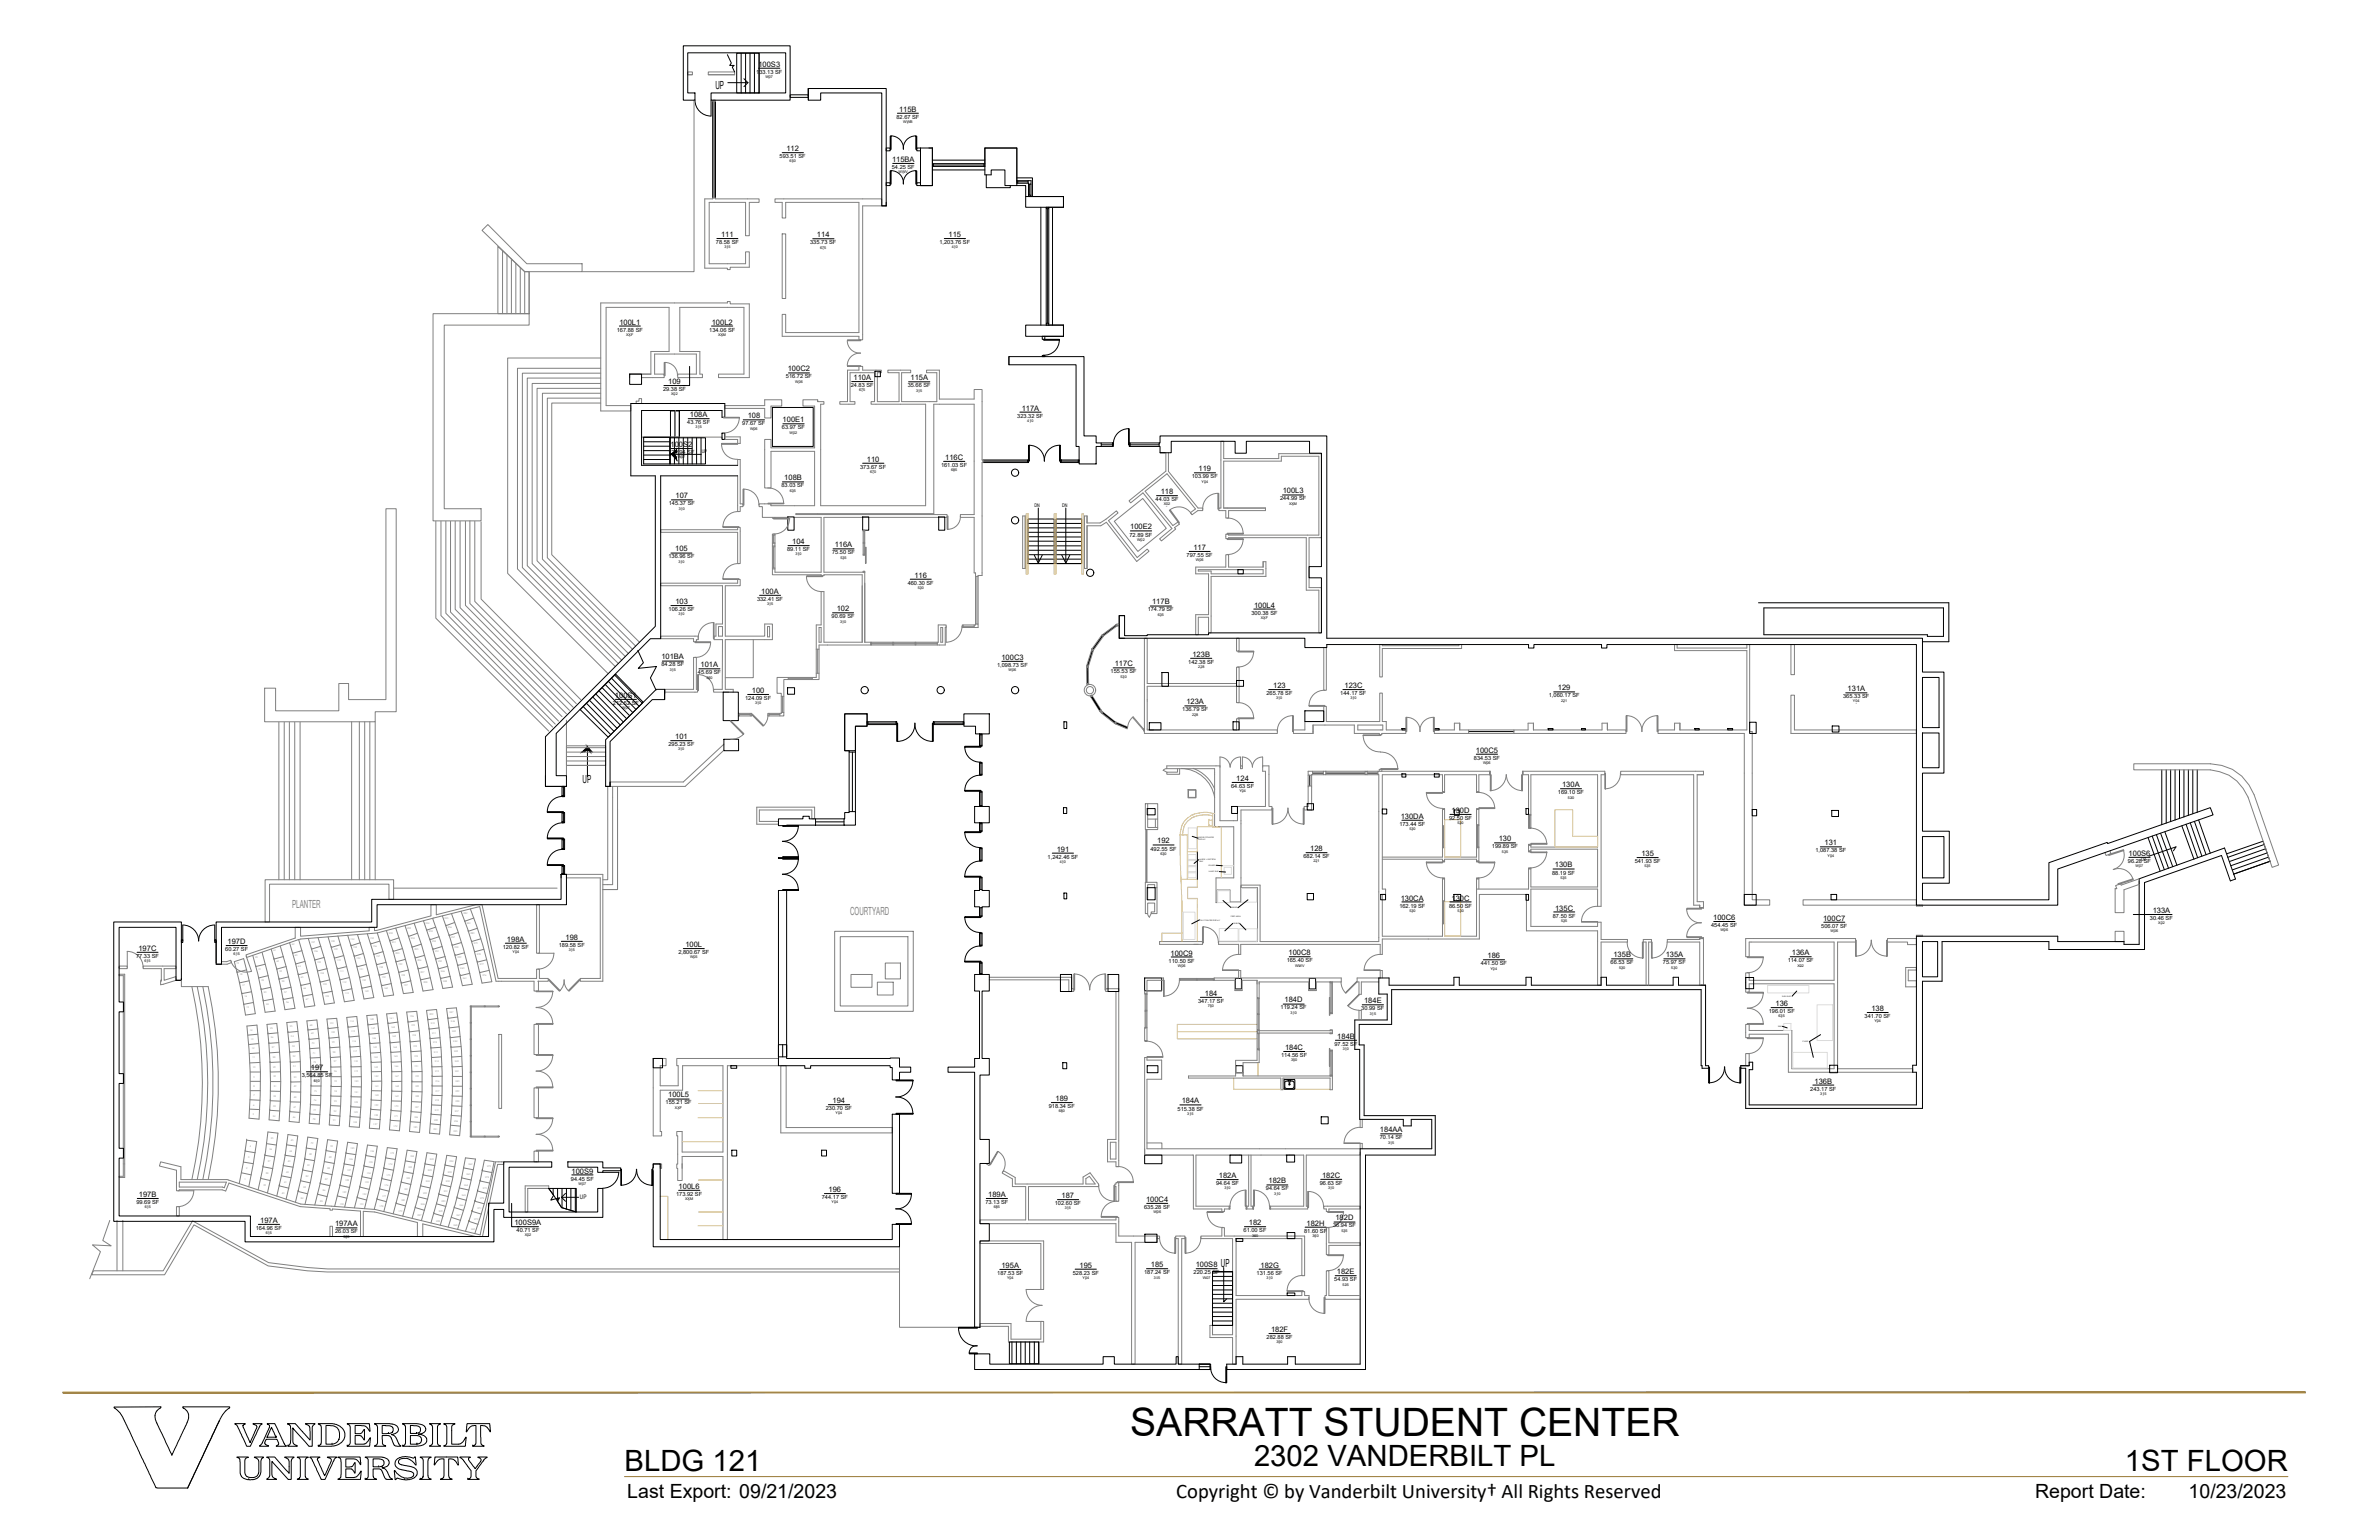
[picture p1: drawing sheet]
<svg xmlns="http://www.w3.org/2000/svg" width="432mm" height="279mm" viewBox="0 0 432 279" stroke-linecap="round" stroke-linejoin="round" font-family="sans-serif">
<defs><g id="words">
<text font-size="7.1" x="205.1" y="260.4">SARRATT STUDENT CENTER</text>
<g font-size="5.3">
<text x="113.4" y="267">BLDG 121</text>
<text x="227.6" y="266">2302 VANDERBILT PL</text>
<text x="385.7" y="266.9">1ST FLOOR</text>
</g>
<text font-size="3.8" x="213.5" y="271.7">Copyright © by Vanderbilt University† All Rights Reserved</text>
<g font-size="3.5">
<text x="113.9" y="271.8">Last Export: 09/21/2023</text>
<text x="369.4" y="271.8">Report Date:</text>
<text x="397.2" y="271.8">10/23/2023</text>
</g>
<g font-size="2">
<text x="129.9" y="16.1">UP</text>
<text x="105.7" y="142.1">UP</text>
<text x="221.6" y="229.8">UP</text>
</g>
<g font-size="2" fill="#808080">
<text x="53" y="164.8">PLANTER</text>
<text x="154.3" y="166.1">COURTYARD</text>
</g>
<g font-size="1.4">
<text x="137.7" y="12.1">100S3</text>
<text x="163.2" y="20.2">115B</text>
<text x="142.7" y="27.4">112</text>
<text x="161.9" y="29.4">115BA</text>
<text x="130.9" y="43">111</text>
<text x="148.3" y="43.1">114</text>
<text x="172.2" y="43">115</text>
<text x="112.4" y="58.9">100L1</text>
<text x="129.2" y="58.9">100L2</text>
<text x="121.3" y="69.7">109</text>
<text x="143" y="67.4">100C2</text>
<text x="154.9" y="68.9">110A</text>
<text x="165.3" y="69">115A</text>
<text x="125.2" y="75.7">108A</text>
<text x="135.7" y="75.9">108</text>
<text x="142.1" y="76.6">100E1</text>
<text x="185.4" y="74.5">117A</text>
<text x="121.7" y="81.1">100S2</text>
<text x="157.3" y="83.7">110</text>
<text x="171.6" y="83.5">116C</text>
<text x="142.4" y="87.1">108B</text>
<text x="210.7" y="89.7">118</text>
<text x="217.5" y="85.5">119</text>
<text x="232.8" y="89.5">100L3</text>
<text x="122.6" y="90.4">107</text>
<text x="122.5" y="100">105</text>
<text x="143.8" y="98.7">104</text>
<text x="151.5" y="99.3">116A</text>
<text x="205.1" y="96">100E2</text>
<text x="216.6" y="99.8">117</text>
<text x="138.2" y="107.8">100A</text>
<text x="166" y="104.8">116</text>
<text x="122.6" y="109.6">103</text>
<text x="151.9" y="110.9">102</text>
<text x="209.1" y="109.7">117B</text>
<text x="227.6" y="110.3">100L4</text>
<text x="120" y="119.6">101BA</text>
<text x="181.8" y="119.7">100C3</text>
<text x="216.4" y="119.2">123B</text>
<text x="127.2" y="121">101A</text>
<text x="136.5" y="125.7">100</text>
<text x="202.3" y="120.9">117C</text>
<text x="231.1" y="124.9">123</text>
<text x="244" y="124.9">123C</text>
<text x="282.8" y="125.2">129</text>
<text x="335.4" y="125.4">131A</text>
<text x="111.6" y="126.6">100S1</text>
<text x="215.3" y="127.8">123A</text>
<text x="122.5" y="134.1">101</text>
<text x="267.9" y="136.6">100C5</text>
<text x="224.4" y="141.7">124</text>
<text x="283.5" y="142.8">130A</text>
<text x="254.2" y="148.5">130DA</text>
<text x="263.5" y="147.5">130D</text>
<text x="191.8" y="154.5">191</text>
<text x="210" y="153">192</text>
<text x="237.8" y="154.4">128</text>
<text x="272" y="152.7">130</text>
<text x="297.9" y="155.3">135</text>
<text x="331.2" y="153.4">131</text>
<text x="386.4" y="155.3">100S6</text>
<text x="282.2" y="157.4">130B</text>
<text x="254.2" y="163.4">130CA</text>
<text x="263.5" y="163.4">130C</text>
<text x="282.3" y="165.2">135C</text>
<text x="311" y="166.9">100C6</text>
<text x="330.9" y="167">100C7</text>
<text x="390.7" y="165.7">133A</text>
<text x="25.1" y="172.5">197C</text>
<text x="41.3" y="171.3">197D</text>
<text x="92" y="170.8">198A</text>
<text x="102.6" y="170.5">198</text>
<text x="124.4" y="171.8">100L</text>
<text x="212.5" y="173.4">100C9</text>
<text x="233.9" y="173.3">100C8</text>
<text x="270" y="173.8">186</text>
<text x="292.8" y="173.7">135B</text>
<text x="302.3" y="173.7">135A</text>
<text x="325.2" y="173.3">136A</text>
<text x="218.7" y="180.7">184</text>
<text x="233.2" y="181.9">184D</text>
<text x="247.6" y="182">184E</text>
<text x="322.3" y="182.5">136</text>
<text x="339.7" y="183.4">138</text>
<text x="233.2" y="190.5">184C</text>
<text x="242.7" y="188.4">184B</text>
<text x="56.4" y="194.2">197</text>
<text x="329.3" y="196.6">136B</text>
<text x="121.3" y="199.1">100L5</text>
<text x="151.1" y="200.1">194</text>
<text x="191.6" y="199.7">189</text>
<text x="214.5" y="200.2">184A</text>
<text x="250.5" y="205.4">184AA</text>
<text x="103.7" y="212.9">100S9</text>
<text x="123.2" y="215.7">100L6</text>
<text x="221.2" y="213.7">182A</text>
<text x="230.2" y="214.7">182B</text>
<text x="240" y="213.7">182C</text>
<text x="25.2" y="217.1">197B</text>
<text x="47.2" y="221.9">197A</text>
<text x="150.4" y="216.3">196</text>
<text x="179.4" y="217.1">189A</text>
<text x="192.7" y="217.4">187</text>
<text x="208" y="218">100C4</text>
<text x="242.4" y="221.4">182D</text>
<text x="60.8" y="222.5">197AA</text>
<text x="93.4" y="222.3">100S9A</text>
<text x="226.7" y="222.3">182</text>
<text x="237.1" y="222.4">182H</text>
<text x="181.8" y="230">195A</text>
<text x="195.9" y="230">195</text>
<text x="208.9" y="229.9">185</text>
<text x="217" y="229.9">100S8</text>
<text x="228.8" y="230">182G</text>
<text x="242.6" y="231.2">182E</text>
<text x="230.7" y="241.7">182F</text>
</g>
<text font-size="1.1" x="105.3" y="217.6">UP</text>
<g font-size="1">
<text x="137.3" y="13.3">133.13 SF</text>
<text x="162.7" y="21.5">82.67 SF</text>
<text x="141.5" y="28.7">593.51 SF</text>
<text x="161.9" y="30.7">54.25 SF</text>
<text x="129.9" y="44.3">78.58 SF</text>
<text x="147.1" y="44.3">335.73 SF</text>
<text x="170.5" y="44.3">1,203.76 SF</text>
<text x="112" y="60.2">167.88 SF</text>
<text x="128.7" y="60.2">134.06 SF</text>
<text x="120.3" y="70.9">29.38 SF</text>
<text x="142.6" y="68.6">516.72 SF</text>
<text x="154.4" y="70.2">24.83 SF</text>
<text x="164.7" y="70.3">35.66 SF</text>
<text x="124.7" y="77">43.76 SF</text>
<text x="134.7" y="77.2">97.67 SF</text>
<text x="141.9" y="77.9">63.97 SF</text>
<text x="184.6" y="75.7">323.32 SF</text>
<text x="121.3" y="82.4">124.94 SF</text>
<text x="141.8" y="88.4">83.03 SF</text>
<text x="156.1" y="85.1">373.67 SF</text>
<text x="170.8" y="84.7">161.03 SF</text>
<text x="216.3" y="86.8">103.99 SF</text>
<text x="121.4" y="91.7">145.37 SF</text>
<text x="209.7" y="90.9">44.03 SF</text>
<text x="232.4" y="90.8">244.99 SF</text>
<text x="121.3" y="101.3">136.96 SF</text>
<text x="142.9" y="100">89.11 SF</text>
<text x="151" y="100.6">75.50 SF</text>
<text x="205" y="97.3">72.89 SF</text>
<text x="215.4" y="101">797.55 SF</text>
<text x="164.7" y="106.1">460.30 SF</text>
<text x="121.4" y="110.8">106.26 SF</text>
<text x="137.4" y="109">332.41 SF</text>
<text x="150.9" y="112.2">90.69 SF</text>
<text x="208.3" y="110.9">174.79 SF</text>
<text x="227.1" y="111.5">300.38 SF</text>
<text x="120" y="120.9">84.28 SF</text>
<text x="126.7" y="122.3">45.69 SF</text>
<text x="181" y="121">1,098.73 SF</text>
<text x="201.6" y="122.2">155.53 SF</text>
<text x="215.7" y="120.5">142.38 SF</text>
<text x="111.2" y="127.9">212.52 SF</text>
<text x="135.2" y="127">124.09 SF</text>
<text x="214.6" y="129">136.79 SF</text>
<text x="229.9" y="126.1">265.78 SF</text>
<text x="243.3" y="126.1">144.17 SF</text>
<text x="281.1" y="126.5">1,060.17 SF</text>
<text x="334.5" y="126.7">365.33 SF</text>
<text x="121.3" y="135.4">295.23 SF</text>
<text x="267.5" y="137.9">834.53 SF</text>
<text x="223.5" y="143">64.63 SF</text>
<text x="254" y="149.8">173.44 SF</text>
<text x="263" y="148.8">92.50 SF</text>
<text x="282.8" y="144.1">169.10 SF</text>
<text x="190.1" y="155.8">1,242.46 SF</text>
<text x="208.8" y="154.3">492.55 SF</text>
<text x="236.6" y="155.7">682.14 SF</text>
<text x="270.8" y="153.9">199.89 SF</text>
<text x="329.5" y="154.7">1,087.38 SF</text>
<text x="281.7" y="158.7">88.19 SF</text>
<text x="296.7" y="156.6">541.93 SF</text>
<text x="386.2" y="156.5">96.28 SF</text>
<text x="254" y="164.6">162.19 SF</text>
<text x="263" y="164.6">86.50 SF</text>
<text x="281.8" y="166.5">87.50 SF</text>
<text x="390.2" y="166.9">30.46 SF</text>
<text x="24.7" y="173.8">77.33 SF</text>
<text x="40.9" y="172.6">60.27 SF</text>
<text x="91.3" y="172.1">120.82 SF</text>
<text x="101.4" y="171.8">189.58 SF</text>
<text x="123.1" y="173.1">2,800.67 SF</text>
<text x="310.6" y="168.2">454.45 SF</text>
<text x="330.6" y="168.3">506.07 SF</text>
<text x="212.1" y="174.6">110.50 SF</text>
<text x="233.5" y="174.6">165.40 SF</text>
<text x="268.8" y="175.1">441.50 SF</text>
<text x="292.3" y="175">66.53 SF</text>
<text x="301.8" y="174.9">75.97 SF</text>
<text x="324.5" y="174.6">114.07 SF</text>
<text x="217.5" y="182">347.17 SF</text>
<text x="232.4" y="183.1">119.24 SF</text>
<text x="247.1" y="183.3">30.99 SF</text>
<text x="321" y="183.8">196.01 SF</text>
<text x="338.4" y="184.7">341.70 SF</text>
<text x="232.5" y="191.8">114.56 SF</text>
<text x="242.2" y="189.7">97.52 SF</text>
<text x="54.8" y="195.4">3,564.85 SF</text>
<text x="328.6" y="197.9">243.17 SF</text>
<text x="120.8" y="200.4">155.21 SF</text>
<text x="149.9" y="201.4">230.70 SF</text>
<text x="190.4" y="201">918.34 SF</text>
<text x="213.7" y="201.5">515.38 SF</text>
<text x="250.4" y="206.7">70.14 SF</text>
<text x="103.6" y="214.2">94.45 SF</text>
<text x="220.7" y="215">94.64 SF</text>
<text x="229.8" y="216">94.64 SF</text>
<text x="239.6" y="215">96.63 SF</text>
<text x="24.8" y="218.4">99.69 SF</text>
<text x="122.7" y="217">173.92 SF</text>
<text x="149.2" y="217.5">744.17 SF</text>
<text x="178.8" y="218.4">73.13 SF</text>
<text x="191.5" y="218.7">102.60 SF</text>
<text x="207.7" y="219.3">635.28 SF</text>
<text x="46.4" y="223.2">164.96 SF</text>
<text x="60.8" y="223.8">26.03 SF</text>
<text x="93.8" y="223.5">40.71 SF</text>
<text x="225.7" y="223.5">61.00 SF</text>
<text x="236.7" y="223.7">81.60 SF</text>
<text x="242" y="222.7">36.94 SF</text>
<text x="181" y="231.3">187.53 SF</text>
<text x="194.7" y="231.3">528.23 SF</text>
<text x="207.7" y="231.2">187.24 SF</text>
<text x="216.6" y="231.2">220.25 SF</text>
<text x="228.1" y="231.2">131.56 SF</text>
<text x="242.2" y="232.4">54.93 SF</text>
<text x="229.9" y="242.9">282.88 SF</text>
</g>
<g font-size=".9">
<text x="127.4" y="82.2">UP</text>
<text x="187.8" y="92">DN</text>
<text x="192.8" y="92">DN</text>
<text x="388.6" y="156.2">UP</text>
</g>
<g font-size=".7">
<text x="138.9" y="14.1">W07</text>
<text x="163.9" y="22.3">WWB</text>
<text x="143.3" y="29.5">650</text>
<text x="163.1" y="31.4">WWV</text>
<text x="131.5" y="45.1">315</text>
<text x="148.9" y="45.1">675</text>
<text x="172.7" y="45.1">410</text>
<text x="113.7" y="60.9">XXF</text>
<text x="130.3" y="60.9">XXM</text>
<text x="121.8" y="71.7">X02</text>
<text x="144.3" y="69.4">W06</text>
<text x="155.9" y="71">675</text>
<text x="166.3" y="71">315</text>
<text x="126.3" y="77.7">315</text>
<text x="136.1" y="77.9">W06</text>
<text x="186.5" y="76.6">410</text>
<text x="123" y="83.2">W07</text>
<text x="143.3" y="78.7">W02</text>
<text x="143.4" y="89.2">635</text>
<text x="157.9" y="85.8">670</text>
<text x="172.6" y="85.5">685</text>
<text x="218.1" y="87.6">Y04</text>
<text x="123.2" y="92.5">310</text>
<text x="211.2" y="91.7">X02</text>
<text x="234" y="91.5">XXM</text>
<text x="144.4" y="100.8">310</text>
<text x="152.6" y="101.4">535</text>
<text x="206.4" y="98.1">W02</text>
<text x="217.1" y="101.8">W06</text>
<text x="123.1" y="102.1">310</text>
<text x="166.6" y="106.9">530</text>
<text x="123.1" y="111.6">310</text>
<text x="139.2" y="109.8">315</text>
<text x="152.5" y="113">310</text>
<text x="210.1" y="111.7">635</text>
<text x="228.8" y="112.3">XXF</text>
<text x="121.6" y="121.7">315</text>
<text x="128.2" y="123.1">360</text>
<text x="183.1" y="121.8">W06</text>
<text x="203.4" y="123">530</text>
<text x="217.5" y="121.2">228</text>
<text x="112.9" y="128.7">W07</text>
<text x="137.1" y="127.8">310</text>
<text x="216.4" y="129.9">228</text>
<text x="231.6" y="126.9">310</text>
<text x="245.1" y="126.9">310</text>
<text x="283.4" y="127.3">221</text>
<text x="336.3" y="127.4">Y04</text>
<text x="123.1" y="136.2">310</text>
<text x="224.9" y="143.7">Y04</text>
<text x="269.2" y="138.6">W06</text>
<text x="264.5" y="149.5">530</text>
<text x="284.6" y="144.9">530</text>
<text x="210.6" y="155.1">630</text>
<text x="255.8" y="150.6">530</text>
<text x="272.6" y="154.7">535</text>
<text x="331.7" y="155.4">Y04</text>
<text x="192.3" y="156.6">410</text>
<text x="238.4" y="156.5">221</text>
<text x="283.2" y="159.4">535</text>
<text x="298.5" y="157.4">535</text>
<text x="387.6" y="157.3">W07</text>
<text x="255.8" y="165.4">530</text>
<text x="264.6" y="165.4">530</text>
<text x="283.4" y="167.2">535</text>
<text x="391.7" y="167.7">X02</text>
<text x="42.4" y="173.3">615</text>
<text x="93" y="172.9">Y04</text>
<text x="103.2" y="172.6">315</text>
<text x="125.3" y="173.9">W05</text>
<text x="312.3" y="169">W06</text>
<text x="332.3" y="169.1">W06</text>
<text x="26.2" y="174.6">615</text>
<text x="213.8" y="175.4">W06</text>
<text x="235.1" y="175.4">WWV</text>
<text x="270.5" y="175.9">Y04</text>
<text x="293.9" y="175.7">530</text>
<text x="303.3" y="175.7">530</text>
<text x="326.2" y="175.4">X02</text>
<text x="219.2" y="182.7">750</text>
<text x="234.3" y="183.9">310</text>
<text x="248.7" y="184.1">315</text>
<text x="322.8" y="184.6">635</text>
<text x="340.2" y="185.5">Y04</text>
<text x="243.7" y="190.5">310</text>
<text x="57" y="196.2">610</text>
<text x="234.3" y="192.5">350</text>
<text x="122.5" y="201.2">XXF</text>
<text x="151.7" y="202.2">Y04</text>
<text x="192.2" y="201.8">680</text>
<text x="215.5" y="202.2">315</text>
<text x="330.4" y="198.6">315</text>
<text x="252" y="207.5">315</text>
<text x="105" y="214.9">W07</text>
<text x="222.2" y="215.8">310</text>
<text x="241.1" y="215.7">310</text>
<text x="26.3" y="219.2">615</text>
<text x="124.4" y="217.7">XXM</text>
<text x="150.9" y="218.3">Y04</text>
<text x="180.4" y="219.2">685</text>
<text x="193.3" y="219.4">315</text>
<text x="209.4" y="220.1">W06</text>
<text x="231.3" y="216.8">310</text>
<text x="48.2" y="223.9">615</text>
<text x="62.3" y="224.6">365</text>
<text x="95.2" y="224.3">X02</text>
<text x="227.3" y="224.3">360</text>
<text x="238.2" y="224.4">360</text>
<text x="243.5" y="223.5">535</text>
<text x="182.8" y="232.1">Y04</text>
<text x="196.5" y="232">Y04</text>
<text x="209.5" y="232">315</text>
<text x="218.3" y="232">W07</text>
<text x="229.9" y="232">310</text>
<text x="243.7" y="233.2">535</text>
<text x="231.7" y="243.7">350</text>
</g>
<g font-size=".6">
<text x="139.5" y="14.3">-</text>
<text x="164.7" y="22.5">-</text>
<text x="143.8" y="29.6">-</text>
<text x="163.9" y="31.6">-</text>
<text x="131.9" y="45.2">-</text>
<text x="149.3" y="45.3">-</text>
<text x="173.2" y="45.2">-</text>
<text x="114.2" y="61.1">-</text>
<text x="131" y="61.1">-</text>
<text x="122.3" y="71.9">-</text>
<text x="144.9" y="69.6">-</text>
<text x="156.4" y="71.2">-</text>
<text x="166.7" y="71.2">-</text>
<text x="126.7" y="77.9">-</text>
<text x="186.9" y="76.7">-</text>
<text x="123.6" y="83.3">-</text>
<text x="136.7" y="78.1">-</text>
<text x="143.9" y="78.8">-</text>
<text x="143.8" y="89.4">-</text>
<text x="158.4" y="86">-</text>
<text x="173.1" y="85.7">-</text>
<text x="218.6" y="87.7">-</text>
<text x="123.6" y="92.6">-</text>
<text x="211.7" y="91.9">-</text>
<text x="234.6" y="91.8">-</text>
<text x="144.9" y="100.9">-</text>
<text x="153" y="101.5">-</text>
<text x="207" y="98.3">-</text>
<text x="217.7" y="102">-</text>
<text x="123.6" y="102.3">-</text>
<text x="167" y="107">-</text>
<text x="123.6" y="111.8">-</text>
<text x="139.7" y="110">-</text>
<text x="152.9" y="113.1">-</text>
<text x="210.6" y="111.9">-</text>
<text x="229.4" y="112.5">-</text>
<text x="122" y="121.9">-</text>
<text x="128.6" y="123.3">-</text>
<text x="183.7" y="121.9">-</text>
<text x="203.9" y="123.1">-</text>
<text x="217.9" y="121.4">-</text>
<text x="113.5" y="128.8">-</text>
<text x="137.5" y="127.9">-</text>
<text x="216.9" y="130">-</text>
<text x="232.1" y="127.1">-</text>
<text x="245.6" y="127.1">-</text>
<text x="283.8" y="127.5">-</text>
<text x="336.8" y="127.6">-</text>
<text x="123.6" y="136.3">-</text>
<text x="225.5" y="143.9">-</text>
<text x="269.8" y="138.8">-</text>
<text x="265" y="149.7">-</text>
<text x="285.1" y="145">-</text>
<text x="211.1" y="155.3">-</text>
<text x="256.2" y="150.8">-</text>
<text x="273.1" y="154.9">-</text>
<text x="332.2" y="155.6">-</text>
<text x="192.8" y="156.7">-</text>
<text x="238.9" y="156.6">-</text>
<text x="283.7" y="159.6">-</text>
<text x="298.9" y="157.5">-</text>
<text x="388.2" y="157.5">-</text>
<text x="256.2" y="165.6">-</text>
<text x="265" y="165.6">-</text>
<text x="283.8" y="167.4">-</text>
<text x="392.2" y="167.9">-</text>
<text x="42.8" y="173.5">-</text>
<text x="93.5" y="173.1">-</text>
<text x="103.7" y="172.7">-</text>
<text x="312.9" y="169.1">-</text>
<text x="332.8" y="169.3">-</text>
<text x="26.7" y="174.7">-</text>
<text x="125.8" y="174">-</text>
<text x="214.4" y="175.6">-</text>
<text x="235.8" y="175.5">-</text>
<text x="271" y="176.1">-</text>
<text x="294.3" y="175.9">-</text>
<text x="303.8" y="175.9">-</text>
<text x="326.8" y="175.5">-</text>
<text x="219.7" y="182.9">-</text>
<text x="234.7" y="184.1">-</text>
<text x="249.1" y="184.2">-</text>
<text x="323.3" y="184.8">-</text>
<text x="340.7" y="185.6">-</text>
<text x="244.2" y="190.7">-</text>
<text x="57.4" y="196.4">-</text>
<text x="234.8" y="192.7">-</text>
<text x="123" y="201.4">-</text>
<text x="152.2" y="202.4">-</text>
<text x="192.6" y="202">-</text>
<text x="216" y="202.4">-</text>
<text x="330.9" y="198.8">-</text>
<text x="252.4" y="207.7">-</text>
<text x="105.6" y="215.1">-</text>
<text x="222.7" y="216">-</text>
<text x="241.5" y="215.9">-</text>
<text x="26.7" y="219.4">-</text>
<text x="125" y="217.9">-</text>
<text x="151.5" y="218.5">-</text>
<text x="180.8" y="219.4">-</text>
<text x="193.7" y="219.6">-</text>
<text x="209.9" y="220.3">-</text>
<text x="231.7" y="216.9">-</text>
<text x="48.7" y="224.1">-</text>
<text x="62.8" y="224.7">-</text>
<text x="95.7" y="224.5">-</text>
<text x="227.7" y="224.5">-</text>
<text x="238.7" y="224.6">-</text>
<text x="243.9" y="223.7">-</text>
<text x="183.2" y="232.3">-</text>
<text x="197" y="232.2">-</text>
<text x="209.9" y="232.1">-</text>
<text x="218.9" y="232.1">-</text>
<text x="230.4" y="232.2">-</text>
<text x="244.1" y="233.4">-</text>
<text x="232.1" y="243.9">-</text>
</g>
<g font-size=".4" fill="#808080">
<text x="77.2" y="167.6">254</text>
<text x="80.7" y="166.8">255</text>
<text x="84.1" y="165.9">282</text>
<text x="84.7" y="167.6">281</text>
<text x="46.3" y="173.8">20</text>
<text x="49.6" y="172.6">61</text>
<text x="52.9" y="171.5">62</text>
<text x="53.5" y="173.5">63</text>
<text x="56.5" y="171.1">107</text>
<text x="57" y="172.7">106</text>
<text x="60.1" y="170.8">108</text>
<text x="63.6" y="170.5">154</text>
<text x="64.1" y="172.1">153</text>
<text x="67.2" y="170.3">155</text>
<text x="67.7" y="171.8">156</text>
<text x="68.3" y="173.7">157</text>
<text x="70.6" y="169.4">202</text>
<text x="71.1" y="171.2">201</text>
<text x="71.8" y="173.1">200</text>
<text x="73.9" y="168.5">203</text>
<text x="74.6" y="170.3">204</text>
<text x="75.2" y="172.3">205</text>
<text x="77.8" y="169.2">253</text>
<text x="78.4" y="171">252</text>
<text x="79" y="172.7">251</text>
<text x="81.3" y="168.4">256</text>
<text x="81.9" y="170.2">257</text>
<text x="82.5" y="172">258</text>
<text x="83" y="173.9">259</text>
<text x="85.4" y="169.4">280</text>
<text x="86" y="171.3">279</text>
<text x="86.6" y="173.2">278</text>
<text x="43" y="174.9">19</text>
<text x="43.5" y="177">18</text>
<text x="46.9" y="176">21</text>
<text x="50.2" y="174.5">60</text>
<text x="50.7" y="176.4">59</text>
<text x="51.1" y="178.2">58</text>
<text x="54.1" y="175.4">64</text>
<text x="54.6" y="177.4">65</text>
<text x="55.1" y="179.4">66</text>
<text x="57.6" y="174.7">105</text>
<text x="58.1" y="176.8">104</text>
<text x="61.2" y="174.3">110</text>
<text x="61.7" y="176.4">111</text>
<text x="62.2" y="178.4">112</text>
<text x="64.7" y="174">152</text>
<text x="65.3" y="176">151</text>
<text x="65.7" y="177.9">150</text>
<text x="68.8" y="175.6">158</text>
<text x="69.8" y="179.5">160</text>
<text x="72.3" y="175">199</text>
<text x="72.8" y="177">198</text>
<text x="75.8" y="174.3">206</text>
<text x="76.3" y="176.5">207</text>
<text x="76.9" y="178.4">208</text>
<text x="79.5" y="174.5">250</text>
<text x="80" y="176.3">246</text>
<text x="80.5" y="178.2">248</text>
<text x="83.6" y="175.7">260</text>
<text x="84" y="177.6">261</text>
<text x="87.1" y="175.1">277</text>
<text x="87.6" y="177.1">276</text>
<text x="44.4" y="180.9">16</text>
<text x="44.7" y="182.9">15</text>
<text x="47.9" y="180.1">23</text>
<text x="51.5" y="180.1">57</text>
<text x="51.9" y="182">56</text>
<text x="55.5" y="181.4">67</text>
<text x="67.1" y="185.1">148</text>
<text x="70.7" y="184.8">161</text>
<text x="74.4" y="184.5">196</text>
<text x="78" y="184.2">209</text>
<text x="81.6" y="183.9">247</text>
<text x="81.9" y="185.5">246</text>
<text x="49.2" y="188.4">26</text>
<text x="49.3" y="190.1">27</text>
<text x="49.5" y="191.9">28</text>
<text x="56.2" y="186.1">68</text>
<text x="56.5" y="187.7">69</text>
<text x="60.1" y="187.4">100</text>
<text x="60.4" y="191">98</text>
<text x="63.9" y="189">116</text>
<text x="67.5" y="188.5">146</text>
<text x="67.7" y="190.2">145</text>
<text x="67.8" y="192">144</text>
<text x="71" y="186.5">162</text>
<text x="71.2" y="188.2">163</text>
<text x="71.4" y="190">164</text>
<text x="71.5" y="191.8">165</text>
<text x="74.8" y="188">194</text>
<text x="82.1" y="187.3">245</text>
<text x="82.3" y="189.1">244</text>
<text x="49.6" y="195.5">30</text>
<text x="53.3" y="197.3">49</text>
<text x="57" y="194.6">73</text>
<text x="57" y="196.4">74</text>
<text x="60.6" y="194.5">96</text>
<text x="64.3" y="196.4">120</text>
<text x="68" y="195.5">142</text>
<text x="71.6" y="193.6">166</text>
<text x="71.7" y="195.4">167</text>
<text x="71.7" y="197.2">168</text>
<text x="75.3" y="197.2">189</text>
<text x="79" y="196.3">216</text>
<text x="82.5" y="192.7">242</text>
<text x="82.7" y="196.3">240</text>
<text x="46" y="200.6">6</text>
<text x="49.6" y="199">32</text>
<text x="53.2" y="202.8">46</text>
<text x="53.3" y="199.2">48</text>
<text x="56.8" y="203.2">78</text>
<text x="57" y="199.8">76</text>
<text x="60.7" y="198.1">94</text>
<text x="64.1" y="203.7">124</text>
<text x="67.9" y="202.4">138</text>
<text x="68" y="198.9">140</text>
<text x="71.7" y="199">169</text>
<text x="75.2" y="202.8">186</text>
<text x="75.3" y="201">187</text>
<text x="75.3" y="199.1">188</text>
<text x="78.8" y="203.3">220</text>
<text x="79" y="199.8">218</text>
<text x="82.5" y="203.5">236</text>
<text x="82.6" y="201.7">237</text>
<text x="82.7" y="199.9">238</text>
<text x="45.3" y="208.1">4</text>
<text x="48.9" y="208.7">36</text>
<text x="52.6" y="209">44</text>
<text x="52.8" y="207.1">45</text>
<text x="56.2" y="209.6">80</text>
<text x="63.6" y="208.5">125</text>
<text x="67.2" y="209">136</text>
<text x="70.8" y="209.4">173</text>
<text x="74.5" y="209.9">184</text>
<text x="75" y="204.7">185</text>
<text x="48.2" y="213">38</text>
<text x="52.3" y="210.9">43</text>
<text x="55.1" y="215.6">83</text>
<text x="55.5" y="213.6">82</text>
<text x="59" y="214.1">87</text>
<text x="59.4" y="212.1">88</text>
<text x="59.7" y="210.1">89</text>
<text x="62.6" y="214.3">128</text>
<text x="63" y="212.5">127</text>
<text x="63.3" y="210.5">126</text>
<text x="66.6" y="212.9">134</text>
<text x="69.8" y="215.2">176</text>
<text x="73.7" y="213.9">182</text>
<text x="74.1" y="211.9">183</text>
<text x="77.3" y="214.5">224</text>
<text x="77.7" y="212.5">223</text>
<text x="78" y="210.4">222</text>
<text x="80.9" y="214.5">232</text>
<text x="81.3" y="212.7">233</text>
<text x="84.3" y="215.1">264</text>
<text x="84.7" y="213.2">263</text>
<text x="85" y="211.3">262</text>
<text x="87.6" y="215.7">273</text>
<text x="88" y="213.8">274</text>
<text x="88.4" y="211.8">275</text>
<text x="51.2" y="216.5">40</text>
<text x="54.6" y="217.6">84</text>
<text x="58.1" y="218.1">85</text>
<text x="58.6" y="216.1">86</text>
<text x="61.7" y="218.6">130</text>
<text x="62.2" y="216.5">129</text>
<text x="65.3" y="218.7">131</text>
<text x="65.8" y="216.8">132</text>
<text x="68.9" y="219">178</text>
<text x="69.4" y="217.1">177</text>
<text x="72.3" y="219.8">179</text>
<text x="72.8" y="217.9">180</text>
<text x="75.8" y="220.6">227</text>
<text x="76.4" y="218.6">226</text>
<text x="76.8" y="216.5">225</text>
<text x="79.1" y="221.7">228</text>
<text x="79.7" y="219.9">229</text>
<text x="80.1" y="218.1">230</text>
<text x="80.5" y="216.3">231</text>
<text x="82.9" y="220.6">267</text>
<text x="83.4" y="218.8">266</text>
<text x="83.8" y="216.9">265</text>
<text x="86.1" y="221.3">270</text>
<text x="87.2" y="217.6">272</text>
<text x="82.3" y="222.4">268</text>
<text x="85.5" y="223.2">269</text>
</g>
<g font-size=".3">
<text x="217.5" y="152">UNDER COUNTER</text>
<text x="217.5" y="152.4">DISPLAY</text>
<text x="217.7" y="156.1">LARGE 4 SECTION</text>
<text x="217.7" y="156.4">SINK</text>
<text x="219.4" y="157.1">GUARD</text>
<text x="219.4" y="158.3">HAND SINK</text>
<text x="217.8" y="167">ON COUNTER DISPLAY</text>
<text x="223.4" y="166.3">PREP AREA</text>
<text x="223.5" y="164.8">TABLES</text>
<text x="223.9" y="167.7">TABLES</text>
<text x="323.5" y="180.9">SHELVING</text>
<text x="322.7" y="186.3">SINK</text>
<text x="327.2" y="189.1">CASES</text>
</g>
</g></defs>
<!-- layer: A-WALL-EXTR -->
<g fill="none" stroke="#000" stroke-width=".18">
<path d="M124 8.3h19.4v9.9h-14.3v-1.3h13.5v-7.3h-17.8v7.3h1.3v1.3h-2.1zM126.1 18.2a2.9 2.9 0 0 0 2.9 2.9l.1-2.9M129.4 18.4v17.5M129.6 18.4v17.5M129.9 18.4v17.5M143.4 17.2h3.3v.5h-3.3zM146.7 16.1h14.2v21.3h-.9v-20.5h-11v1.3h-2.3zM149 16.1h-2.3v2.1M160 37.4h.9M160.9 33.2h.7v.5h-.7zM160.9 26.9h.7v.5h-.7zM160.9 36.7v.7"/>
<path d="M161.6 24.7h.1v2.4h-.1zM161.6 31h.1v2.4h-.1zM161.7 24.7a2.26 2.26 0 0 1 2.3 2.4M161.7 31a2.26 2.26 0 0 1 2.3 2.4M166.2 24.7a2.26 2.26 0 0 0-2.3 2.4M166.2 31a2.26 2.26 0 0 0-2.3 2.4M166.2 24.7h.2v2.4h-.2zM166.2 31h.2v2.4h-.2zM166.4 33.2h.7v.5h-.7zM166.4 26.9h.7v.5h-.7zM168.6 26.9h.6M169.2 26.9h-2.1v6.8h2"/>
<path d="M169.2 26.9v6.8h-2.1M169.2 29.7h.2v.5h-.2M169.2 29.1h9.6M169.2 30.8h9.6M169.4 30.2h9.2M169.4 29.9h9.2M169.4 29.7h9.2M178.8 26.9h5.8v6.8h-2.2v-2.9h-2.5v.9h-1.1zM178.8 29.7h-.2v.5h.2v-3.3h5.8v6.3h.1v-.4h-.1M179 31.7v2.4h4.4v-.4M184.6 33.7h1.6v2M184.6 32.3h2.8v3.4"/>
<path d="M184.7 33.2h1.9M184.7 33h1.9M184.7 32.8h1.9M186.2 35.7h6.8v1.9h-6.8zM186.6 32.8h.5v.6h-.4zM186.7 33.4v2M186.9 33.4v2M187.1 35.7v-.3h-.4v.3h6.3v1.9h-3.1v.3h.5v-.3M187.1 33.4v2M188.9 37.6v21.4M189.9 37.9v20.7M190.1 37.9v20.7"/>
<path d="M190.4 37.9v20.7M191 37.7v21.3M190.4 59v-.4h-.5v.4h3.1M193 59h-6.8v2h6.8M193 59v2M131 78.6h.6v1.1h-.6zM140.2 73.9h7.4v7.1h-7.4zM183.1 64.7h13.7v14.4h2.2v1.3h.9v.6h-.9v3.2h-3.1v-3.2h-.6v-14.8h-12.2zM183.1 64.7v1.5M189.2 64.5h.4v.2h-.4zM189.4 61.6h2.9v.1h-2.9zM189.6 61v.6h-.4v-.6h3.8"/>
<path d="M192.3 61.7a2.73 2.73 0 0 1-2.9 2.7M204.8 77.8a2.73 2.73 0 0 0-2.7 2.9M204.8 77.8h.2v2.9h-.2zM210.6 79.1h30.2v36.7h108.1v6.1h3.9v18.4h-3.9v10.5h4.9v9.4h-4.9v3.1h23v-6.8l10.6-3.7 .1 .2 18.6-6.5 .5 1.3-28.2 9.9v6.5h-25.7v-47.3h-56.1v.7h-1v-.7h-12.3v.7h-1v-.7h-36.6v.6h-4v-1.7h-33.7v-4.1h1v3.6h4.1v-.1h11.2v-.4h20.4v-10h-2.2v-2h2.2v-20.6h-2.1v-2.1h-11.5v2.1h-2v-2.1h-11.6v2h-2v-1.1h-.2v-.6h.2zM133.9 84.4h-17.5v-9.9h14.6v1.2h.6v-2.5h-17.1v13.1h4.4v27.3l-19.9 20.1v9h3.8v-2h-1.8v-7.6l17.1-17.2h1.8v-29.6h14M178.4 83.9h8.1M178.4 83.7h8.1M178.4 83.5h8.1M186.5 83.5h.2v.4h-.2zM186.7 80.8h.1v2.9h-.1zM186.8 80.8a2.73 2.73 0 0 1 2.8 2.9 2.74 2.74 0 0 1 2.7-2.9M192.3 80.8h.2v2.9h-.2z"/>
<path d="M192.5 83.5h.1v.4h-.1zM192.6 83.9h3.1M192.6 83.7h3.1M192.6 83.5h3.1M195.7 83.5h.2v.4h-.2zM199.9 80.4h2M199.9 80.7h2M199.9 81h2M201.9 80.4h.2v.6h-.2zM205 80.4h.1v.6h-.1zM205.1 80.4h5.3M205.1 80.7h5.3"/>
<path d="M205.1 81h5.3M210.6 82.1h.9M198.3 117.9l-1 3M198.3 118l-.9 2.9M200.1 115.3l-1.8 2.5M200.1 115.3l-1.8 2.6M200.1 115.4l-1.7 2.5M202.6 113.4l-2.4 1.9M202.6 113.4l-2.5 1.8M202.7 113.5l-2.5 1.8M204.1 111.7h-1v4.1h1M319.2 109.4h34.5v7h-4.8"/>
<path d="M320.2 110.3h32.5v5.2h-2.9v-.3h-29.6zM109.9 134.2l9.2-9.1h1.5v1.8h-2.2l-7.7 7.6v8.2h-.8zM120.6 125.1v1.8M153.3 129.5h4.1v2.3h-2.1v4.4h-2zM153.3 129.5h4.1v2.3h-2.1v4.7h-1.2v-.3h-.8zM154.1 136.5v10.7M154.7 136.5v10.7M155.3 136.5v10.7M157.4 131h.2v.5h-.2zM157.6 131.5h5.2M157.6 131.2h5M157.6 131h5.2"/>
<path d="M162.6 131h.2v.5h-.2zM162.8 131.2h.1v3.3h-.1zM162.9 134.5a3.2 3.2 0 0 0 3.2-3.3 3.2 3.2 0 0 0 3.1 3.3M169.2 131.2h.2v3.3h-.2zM169.4 131h.2v.5h-.2zM169.6 131.5h5.2M169.6 131.2h5.2M169.6 131h5.2M174.8 131h.1v.5h-.1zM174.9 129.5h4.7v3.7h-2.5v-1.4h-2.2zM175.1 135.5a2.73 2.73 0 0 0 2.9 2.8M175.1 135.4h2.9v.2h-2.9z"/>
<path d="M177.8 135.2h.5v.2h-.5zM177.8 138.3h.5v.2h-.5zM177.8 133.2h.5v.1h-.5zM177.8 133.3v1.9M177.8 138.5v2M178 133.3v1.9M178 138.5v2M178.3 133.3v1.9M178.3 138.5v2M197.3 121l.1 3.1M197.4 121v3.1M197.4 121l.1 3.1"/>
<path d="M198.1 126.3l1.6 2.6M199.7 128.9l-1.6-2.6 1.7 2.6M200 129.3l2.4 1.9M202.5 131.1l-2.5-1.9 2.4 2M202.5 131.2l2 .8M202.5 131.2l2 .9M202.6 131.2l1.9 .8M266.6 132.7h8.2M348.9 122.9h3v9.1h-3zM348.9 133h3v6.3h-3zM99 140.7v2h3.8M99.3 156.9h3v.1h-3z"/>
<path d="M99.3 152h3v.2h-3zM99.3 147.2h3v.2h-3zM101.8 158.6h1M101.8 158.6v.7M102 142.7l.5 .1zM102 144.4h.5v.1h-.5zM102 147.4l.5 .1zM102 149.1h.5v.2h-.5zM102 152.2h.5v.2h-.5zM102 154h.5v.1h-.5zM102 157h.5v.2h-.5zM102 158.5h.5v.1h-.5z"/>
<path d="M102 142.8v1.6M102 147.5v1.6M102 152.4v1.6M102 157.2v1.3M102.2 154.1a2.73 2.73 0 0 0-2.9 2.7M102.2 149.3a2.73 2.73 0 0 0-2.9 2.7M102.2 144.5a2.73 2.73 0 0 0-2.9 2.7M102.3 142.8v1.6M102.3 147.5v1.6M102.3 152.4v1.6M102.3 157.2v1.3M102.5 142.8v1.6"/>
<path d="M102.5 147.5v1.6M102.5 152.4v1.6M102.5 157.2v1.3M109.9 142.7h.8M110.7 141.9v.8M141.3 155.6h1.5v.2h-1.5zM141.3 148.6h4.4v-.5h1.2v.5h1.1v1.1l-6.7 .1zM142 158.6a2.73 2.73 0 0 1 2.9 2.8M142 152.7a2.73 2.73 0 0 1 2.9 2.7M142.1 155.8h2.8v.1h-2.8zM142.1 149.8h2.8v.1h-2.8zM142.1 155.4h2.8v.2h-2.8z"/>
<path d="M144.9 155.9a2.73 2.73 0 0 1-2.9 2.7M144.9 149.9a2.73 2.73 0 0 1-2.9 2.7M148 149.7h5.2M148 149.1h5.2M148 148.6h5.2M153.3 147.4h.8v-.2h1.2v2.5h-2.1zM175.1 151a2.73 2.73 0 0 0 2.9 2.8M175.1 143.4h2.9v.2h-2.9zM175.1 159h2.9v.1h-2.9zM175.1 150.9h2.9v.2h-2.9zM176.9 146.3h2.7v3h-2.7zM177.8 159.1h.5v.2h-.5z"/>
<path d="M177.8 153.8h.5v.2h-.5zM177.8 156.1h.5v.1h-.5zM177.8 149.3h.5v.2h-.5zM177.8 150.7h.5v.2h-.5zM177.8 146.1h.5v.2h-.5zM177.8 140.5h.5v.1h-.5zM177.8 143.6h.5v.1h-.5zM177.8 143.7v2.4M177.8 149.5v1.2M177.8 154v2.1M177.8 159.3v2.1M178 140.6a2.73 2.73 0 0 0-2.9 2.8"/>
<path d="M178 156.2a2.73 2.73 0 0 0-2.9 2.8M178 143.7v2.4M178 149.5v1.2M178 154v2.1M178 159.3v2.1M178.3 143.7v2.4M178.3 149.5v1.2M178.3 154v2.1M178.3 159.3v2.1M237.7 140.6v2M238.2 140.3h2M240.7 140.3h7.1"/>
<path d="M248.1 140.3h2M348.9 151.8h3.9v7.5h-3.9zM396 149.8l2.2 6.1M20.6 167.3h12.3v10.6h-1v-9.7h-10.3v13.6h.8v1.8h-.8v11.2h.8v1.8h-.8v11.7h.8v1.8h-.8v10.5h23.9v3.7h43.2v-6h2.7v-7.5h8.7v1h-7.7v8.1h16.1v-4.3h.9v5.3h-18v-1.5h-1.8v5.9h-45.1v-3.7h-23.9zM32.9 170.5h.3v.5h-.3zM32.9 177.5v.4h-1M33.2 167.8a2.9 2.9 0 0 1 2.9 2.9 2.9 2.9 0 0 1 2.9-2.9M33.2 167.9v2.8M39 170.5h.2v.5h-.2zM39 167.9v2.8M39.2 167.3h28.3v-4.1h34.3v-4.6h1v5.5h-34.4v4.1h-28.2v6.7h-1zM39.2 174.9h1"/>
<path d="M39.2 170.7v4M141.3 161.6h1.5v30.4h20.5v1.6h2v.9h-2v1.4h-1.3v-2.2h-.4v-.3h-14.5v.4h-1v-.4h-4.8zM142.1 161.4h2.8v.2h-2.8zM175.1 166.4a2.73 2.73 0 0 0 2.9 2.8M175.1 174.4h2.9v.2h-2.9zM175.1 166.3h2.9v.2h-2.9zM176.9 176.8h2.7v3h-1.3v12.2h1.3v3h-1.7v11.7h1.7v4.4h-1.7v10.9h1.7v3.1h-1.7v15.7h-1v-46.3h-4.8v-.9h4.8v-1.6h.9v-12.2h-.9zM176.9 161.6h.9v-.2h.5v.2h1.3v2.9h-1.3v.2h-.5v-.2h-.9zM177.8 176.6h.5v.2h-.5zM177.8 174.6h.5v.2h-.5zM177.8 171.5h.5v.1h-.5zM177.8 169.2h.5v.2h-.5z"/>
<path d="M177.8 166.2h.5v.1h-.5zM177.8 164.7v1.5M177.8 169.4v2.1M177.8 174.8v1.8M178 171.6a2.73 2.73 0 0 0-2.9 2.8M178 164.7v1.5M178 169.4v2.1M178 174.8v1.8M178.3 164.7v1.5M178.3 169.4v2.1M178.3 174.8v1.8M250.3 177.4h1.8v1.3h11.8v-1.4h1v1.4h12.1v-1.4h.9v1.4h12.7v-1.4h1v1.4h12.1v-1.4h1v1.4h4.9v14.7h.5v.4h-1.2v-.4h-.1v-13.9h-56.2v6.4h-5.9v3.7h.9v12.8h12.9v7.2h-12.7v38.9h-25.1v-1h1.7v-1.4h1.2v1.4h8.1v-1.4h1.4v1.4h11.8v-39.1h13v-5.3h-3.8v1.2h-1.4v-1.2h-7.9v-12.7h-.9v-5.3h5.9v-4.7h-1.5z"/>
<path d="M348.9 170.8h2.8v6.4h-2.8zM141.3 189.5h1.5v2.2h-1.5zM141.3 189.5v2.2M142.1 189.5v2.2M142.8 189.5v2.2M162.6 195.9h3.1v.2h-3.1zM165.7 196.1a2.94 2.94 0 0 1-3.1 2.9 2.96 2.96 0 0 1 3.1 3M310.1 193.6h.2v2.9h-.2zM313 193.6a2.73 2.73 0 0 1-2.7 2.8M313 193.6a2.73 2.73 0 0 0 2.8 2.8M315.8 193.6h.2v2.9h-.2zM316 193.4h1.5v-.7h.6v1.4h-.6v6.4h30.3v-6h-.6v-1.2h.6v-23.4h25.7v.9h12v.5h2.8v-11.9l15.5-5.5 2 5.6-1 .3-1.6-4.6-14 4.9v12.2h-17.3v-1.5h-19.4v7.2h-3.6v23.1h-32v-7.3h-.9z"/>
<path d="M103.1 210.8h6.3v1.1h3.3v.5h-3.3v.3h-.9v-.9h-5.4zM109.4 212.7h2.9M112.3 212.7a2.9 2.9 0 0 1-2.9 2.9M112.7 212.1h.1v3h-.1zM115.5 212.1a2.73 2.73 0 0 1-2.7 2.9M115.6 212.1a2.73 2.73 0 0 0 2.7 2.9M118.3 212.1h.2v3h-.2zM118.6 211.2h1.2v13.7h42.2v-2.8h1.3v4.1h-44.7zM119.8 211.2h-1.2v.7M162 202.2h1.3v14.3h-1.3zM162.6 219.3a2.69 2.69 0 0 1 2.8 2.7M162.6 216.5h2.8v.2h-2.8z"/>
<path d="M162.6 202h3.1v.2h-3.1zM165.4 216.7a2.69 2.69 0 0 1-2.8 2.6M162.6 222h2.8v.1h-2.8zM174 240.8h3.4v.2h-3.4zM174 241a3.2 3.2 0 0 0 3.4 3.2 1.25 1.25 0 0 0-1.5 1.2M175.9 245.5h1.5v.1h-1.5zM176.9 245.6h2.7v1.9h20.6v-1.4h2.1v1.4h11.2v-1.4h.4v1.4h5.8v1h-42.8zM217.7 247.5h1.9v1h-1.9zM217.7 248.5h1.9M217.7 248h1.9M217.7 247.5h1.9M219.7 248a2.73 2.73 0 0 0 2.8 2.8"/>
<path d="M222.5 248h.2v2.9h-.2z"/>
</g>
<!-- layer: A-WALL-INTR -->
<g fill="none" stroke="#808080" stroke-width=".18">
<path d="M124.8 13.1h.9v.5h-.9zM124.8 13.6h.9M128.6 13.1h4.7v.5h-4.7zM128.6 13.6h4.7M129.4 18.2h.5v.2h-.5zM127.9 36.1h1.5v-.2h.5v.2h7.9v.6h-1.8v6.1h-.7v-6.1h-6.6v11.2h6.6v-2.2h.7v2.8h-3.5v.4h-.5v-.2h-4.1zM140.7 36.1h19.3v1.3h-3.4v24.3h-.7v-.7h-13.9v-4h.6v3.3h13.3v-23.6h-13.3v2.9h-.6v-2.9h-1.3zM142 42.4h.6v11.8h-.6zM114.3 68.5v-.6h3.8v-4.1h3.3v-8h-11.4v17.8h4.5v1h-5.5v-19.6h23v-.3h.5v.4h3.5v13.4h-5.6v-.6h4.6v-12.1h-11.6v8h3.6v4.1h.5v.6h-4.5v-.6h3.4v-3.7h-7.6v3.7h1.8v.6h-4.2M115.5 72.8h.5v-.5h.4v.9h-.9zM116.4 79.6v-.3h14.6v.3M122.6 74.5v4.8"/>
<path d="M131.6 73.6h7.2v-1.1h3.1v1.2h-2v2.1h-1.1v-1.7h-7.2zM131.6 79.3h2.8v1.1h-.5v-.7h-2.3M148.4 72.5v.4h1.1v.4h-.5v18.5h19v-18.5h-9.9v-.4h.6v-5.3h-4.4v5.3h.9v.4h-2.8v-.4h1.4v-5.7h2.1v-.7h.7v.7h3.4v.4h-.8v5.3h4v-5.3h-2.1v-.4h4.2v.4h-1.7v5.3h6.4v-5.3h-1.8v-.4h2.3v5.2h6.3v-1.7h1.5v12.8h.1v.4h-.1v20.5h-.8v.2h-.4v-.7h-.3v-10h-2.5v-.5h2.5v-20.1h-7.3v19.9h-25v.2h27.4v.5h-22.4v9.9h7.5M148.4 72.9v-.4h-2.7v1.2h2.2v7.6h-8v-1.6h-1.1v8.8h1.1v-6.6h8v9.9h-8v-.4h-2.1v.5h.6v2h4.6M119.9 96.1h14v-.4h.5v6.5h-.5v-5.6h-14zM133.9 84.4v-1h.5v8h.5v.5h-.5v.9h-.5v-6.5M140.2 93.9v.1h.5v-.1M140.2 97.1h.5M140.2 98.5h.5M140.2 98.7h.5M140.2 99h.5M140.2 99.2h.5"/>
<path d="M140.4 97.1v1.4M140.4 99.2v3.9M144.1 93.9h4.9v9.9h-8.3v-6.9h-.5v7.4h8.8v.2h.5v-.2h7v12.2h-7v-9.2h-.5v6.1h-.8v9.5h-7.2v2.9h.8v3.6h-2.4v.5h2.9v-6.6h6.4v-6.3h22.9v-3.2h.1v-.4h-1.4v3.1h-13.3v-12.9h-.3v.2M156.7 96.2h.3v4.5h-.3zM156.7 98.6h.3M156.7 98.4h.3M156.7 96.4h.3M156.8 96.4v2M156.8 98.6v2M185.6 93.6h.5v9.5h-.5zM196.8 93.6h.5v1.3h2.4l2.9-2.2 .3 .4-1.7 1.4 5.2 6.6 1.8-1.5 .4 .4-2.3 1.9-5.5-7.1-1 .6h-2.5v7.7h-.5zM211.6 82.1v3.4l-6.7 5.4 .3 .3 2.3-1.8 5 6.3 .2 .2-2.2 1.9 .3 .3 2.6-2.1-.2-.3 .9-.6-.3-.4-.9 .6-5.1-6.2 4-3.1 5.2 6.3-.9 .7 .3 .4 1-.8h.9v-.4h-.8l-5.4-6.7v-3.4"/>
<path d="M221.6 80.1h.5v3.1h10v-.9h7.7v15.3h-2.2v9h2.2v8.2h-.4v-7.7h-2.3v-9.5h-14.1v.1h-.5v-.8h.5v.2h16.4v-14.3h-6.8v.9h-10.5v8.5h7.6v.4h-6.7v1.4h-.5v-1.4h-1.3v-.4h.4zM119.9 115.4h6.8v.6h-.3v.4h-.5v-.5h-6zM125.9 119.3h.5v5.8h.2v.5h-6v-.5h5.3zM130.4 113.7h.7v1.7h-.7zM139.3 113.7h.4v1.8h-.4zM140.2 103.1h.5M140.2 103.2h.5M148.2 117.8h.5M148.4 117.8v4.3M148.7 113.8h.3v2.7h-.3zM156.7 100.6h.3M158 116.5v.5"/>
<path d="M158.2 116.7h3.8M158.2 116.8h3.8M158.2 116.5v.5M162 116.5v.5M162.2 116.7h3.9M162.2 116.8h3.9M162.2 116.5v.5M166.1 116.5v.5M166.2 116.7h3.9M166.2 116.8h3.9M166.2 116.5v.5M170.1 116.5v.5"/>
<path d="M170.8 113.8h.3v2.7h-.3zM171.7 113.6v2.9M174.6 113.6a2.9 2.9 0 0 1-2.9 2.9M174.7 113.4h.1v.4h-.1zM174.8 113.4h2M174.8 113.6h2M174.8 113.8h2M176.8 113.4h.3v-.2h.4v.6h-.7zM177.1 104.6v8.6M177.3 104.6v8.6M177.5 104.6v8.6M198.1 117.9l.2 .1"/>
<path d="M198.1 117.9l-.9 2.9M198.2 117.7l.2 .2M198.2 117.7l-.1 .2M198.3 118h.1M198.4 117.9h.1M198.4 118l-.8 2.9M198.5 117.9l-.1 .1M200 115.2l.2 .3M200 115.2l-1.8 2.5M200.1 115.2l.2 .2M200.1 115.2h-.1M200.2 115.5l-1.7 2.4"/>
<path d="M200.3 115.4l-.1 .1M202.6 113.3l.1 .3M202.6 113.3l-2.5 1.9M202.7 113.3l.1 .3M202.7 113.3h-.1M202.7 113.6l-2.4 1.8M202.8 113.6h-.1M203.1 113.5l-.3 .1M203.1 113.1l-.4 .2M207.7 115.8h.5v8.2h16.2v-3h.5v6.5h-.5v-3h-16.2v7.9h16.2v-2h.5v2h6.9v.7h-24.1zM217 102.9h5.5v-2.3h.5v2.3h6.3v-1h.5v2.7h-10v10.2h-.4v-2.8h-1.9v3.2h-.5v-3.7h2.4v-7.4h-2.4zM217.5 103.3h11.8v.8h-9.5v-.5h-2.3z"/>
<path d="M224.4 115.8h.5v2.3h-.5zM240.3 117.5v7.7h.4v-7.7M250.4 116.9h.5v.3h13.9v-.3h.5v.8h-14.4v5.1h-.5zM325.1 116.9h.6v5.5h-.6zM131.4 135l-7.4 6.9h-13.3v.8h13.7l7-6.6M132.3 125.6h-2.8v-.5h1.6v-9.1h-1.5v-.6h.3v-2.2h1.2v-6.9h-11.2v-.5h14v-.7h.5v1.2h-2.8v9.1h7.2v-2.2h1.4v2.8h-8.6v9.1h1.5v.5M134 129.4h2.4v.5h-2.4M134.2 129.6h2M134.2 129.4v.5M136.2 129.4v.5M139.6 129.4v.5M139.6 129.6h1.9"/>
<path d="M141.5 129.4v.5M141.8 129.3h.5M141.8 126.3h.5M142 126.3v3M143.1 122.9v.4M143.1 123.1h4.3M147.4 122.9v.4M148.2 122.1h.5M197.2 120.8l.2 .1M197.2 120.8v.2M197.2 121l.1 3.1M197.4 121h-.2"/>
<path d="M197.4 124.2h.1M197.5 121l.1 3M197.6 120.9l-.2-.1 .1 .2M197.6 120.9l-.1 .1M197.6 124l-.3 .1M197.6 124v.1l-.3 .1v-.1M197.9 126.3l.1 .1M198 126.4l1.6 2.6M198.2 126.1l.1 .2M198.2 126.1l-.3 .2M198.3 126.3l-.3 .1M198.3 126.3l1.5 2.5"/>
<path d="M199.8 128.8l-.2 .2M199.8 128.8v.2l-.1 .1-.1-.1M199.9 129.4l2.4 1.8M200.1 129.2l2.4 1.8M200.1 129.2v-.2l-.2 .1-.1 .2 .1 .1M200.1 129.2l-.2 .2M202.3 131.2l.2 .1M202.5 131l-.2 .2M202.5 131.3l2 .9M202.5 131h.1M202.6 131l-.1 .3M202.6 131l1.9 .8"/>
<path d="M204.5 131.8v.4M204.5 131.8l.2 .1-.1 .3h-.1M205.6 130.1h.1l1.8 2.2M205.6 130.1l1.9 2.2M205.6 130.1l-.5 .7-.4 1.1M207.5 132.3h.2M207.5 132.3v.3h.2M211.1 139.8l.7 .3M211.7 139.5l-.6 .3M211.8 139h9.6v9.9h3.2v-2.6h5.1v-6.4h-.5v-.9h1.1v7.3h.6v.7h-5.7v16.6h-1.9v-2.1h-2.4v2.3h-.2v-4.5h3.2v-9.3h-3.4v-10.5h-8.7zM213.7 139.5v.6h-1.9v.4h2.3v-1M214.4 139.4a6.3 6.3 0 0 1 6.1 5.3"/>
<path d="M216.6 139.4a6.7 6.7 0 0 1 3.9 3.8M225.2 139h.3v.5h-.3zM234.8 132.4h2v-1.5h3.5v-2.7h.4v2.7h9.7v-5.2h.5v5.2h.7v1.5h3.6v.7h-4.4v.2h-.5v-.2h-4.5v-1.6h-7.5v1.6h-3.5zM237.4 139.9h.8v.7h-.8zM238.2 139.9h2M240.2 139.9h.5v.7h-.5zM240.7 139.9h7.1M246.5 131.5h4.5v.9h-4.5zM247.8 139.9h.3v.7h-.3zM248.1 139.9h2M250.3 139.9v-.3h.5v.3M260.3 132.4h3.7v-1.2h1v1.2h1.6v.7h-6.3z"/>
<path d="M266.6 133.1h8.2M266.6 132.4h8.2M270.4 139.9h.1v.7h-.1zM270.4 139.9v.7M270.5 139.9h-20.4v.7h.2v30.2h-21.6v-10.2h-3.5v.2M274.8 132.4h2.6v-1.2h.9v1.2h12.5v-1.2h.9v1.2h3.4v.7h-20.3zM276.3 139.9h15v.7h-.7v23.8h-.6v-3.1h-12.1v6.8h12.1v-.8h.6v3.1h4.8v.5h-4.8v7.8h-.6v-9.8h-12.9v-6.6h-8.6v8.1h-17.6v2.8h-.4v-1.9h-25.3v1.9h-.4v-1.9h-3.6v-.5h7v-9.7h-3M276.3 139.9h.2v.7h-.2zM294.2 139.9h15v.7h-1.2v23h1.2v1.2h-.7v-.6h-1.1v-23.6h-13.2zM317.6 132.7h.4v30.6h3.2v.9h-4.6v-31.1h-15.7v-.7h3v-1.2h1v1.2h12.2v-14.4h-13.2v-1.1h.5v.7h12.7v-.7h.5v15.8h.4M325.1 126.1h.6v6.3h22.1v.7h-22.7zM102 158.5h.5v.1h-.5z"/>
<path d="M102.8 158.6h6.6v19.4h-4.1v-.5h3.7v-18.2h-6.2zM137.4 146.4h10.5v2.2h-.6v-1.6h-9.5v2h3.5v.5h-3.9zM207.9 145.8h2.2v4.7h-2.2zM208 150.5v9.6M208.1 150.5v9.6M208.2 150.5v9.6M208.3 145.8v4.3h1.8M208.3 148.6h1.8M209.7 148.6v1.4M215.6 143.3h1.5v1.5h-1.5zM215.7 143.4h1.3v1.3h-1.3zM237.4 142.6h.7v4.4h-1.4v-.7h.7z"/>
<path d="M237.4 140.6v2M238.1 140.6v2M238.2 140.6h2M240.7 140.6h7.1M248.1 140.6h2M250.9 155.9h10.9v.3M261.8 143.7v-3.1h-10.9v20.7h.6v1h-.6v7.6h10.9v-10.5M261.8 156.2h.4v.2h-.4zM261.8 159.3h.4v.1h-.4zM261.8 143.7h.4v.1h-.4zM261.8 146.7h.4v.2h-.4zM261.8 153.6h.4v.2h-.4z"/>
<path d="M261.8 143.7h.4v-3.1h5.8v3.1M261.8 146.9h.4v8.6h5.8v-8.6M261.8 156.2h.4v-.3h5.8v.3M261.8 159.4h.4v10.5h5.8v-10.5M261.8 146.9v8.6h-10.9M261.9 149.8v3.8M262 149.8v3.8M268 156.2h.4v.2h-.4zM268 159.3h.4v.1h-.4zM268 143.7h.4v.1h-.4zM268 146.7h.4v.2h-.4zM268 153.6h.4v.2h-.4z"/>
<path d="M268 149.6h.4v.2h-.4zM268 146.9h.4v9.3h-.4M268 159.4h.4v1.9M268.2 149.8v3.8M268.3 149.8v3.8M270.5 140.6h-2.1v3.1h-.4M276.3 140.6h1.1v6.3M277.4 153.2h.5v.1h-.5zM277.4 150.1h.5v.2h-.5zM277.4 154.4h.5v.2h-.5zM277.4 157.5h.5v.1h-.5zM277.4 147.8h.5v.1h-.5z"/>
<path d="M277.4 150.1h.5v-9.5h12.1v13.1h-12.1v-.4h-.5M277.4 157.6v3.7h-9.4M277.4 154.4h.5v-.3h12.1v6.8h-12.1v-3.3h-.5M277.4 147.8v2.3M277.4 153.3v1.1M277.6 147.9v2.2M277.7 147.9v2.2M383 154.4l.1 .5-.8 .3-.2-.5M388.3 159.4l-3.3 1.2-.1-.3-.9 .4 .2 .5h-.3M388.3 159.9v.5M21.6 176.8h1v36.8h-1v-.2h.8v-36.4h-.8zM21.6 175.3h1.5v.4h-1.5z"/>
<path d="M26 175.3h5.9v.4h-2.1v2.2l2.1-.7v.7l-2.7 .8v-.7l.1-.1v-2.2h-3.3zM29.3 177.9h.1M40.2 174.5h.9l.8-.3 .1 .4-.8 .3h-1zM87.4 164.1h-1l-7.2 1.9v-1.9h-1v2.1l-9.8 2.6h-.4v-.6h-1v.7l-12.4 1v-1.7h-1v2l-9 3 .2 .5 9.8-3.3 13.9-1.1 18.6-4.8 2.9 13.5h6.9v1.8h.8l-.1-1.8h1.9v-.5h-1.6v-1.7h-.5v1.7h-7l-2.9-13.4M97.4 164.1h.5v8.8h-.5zM179.6 177.3h14.9v2.1h.4v.5h-.9v-2.1h-14.4M200.7 179.4h2.4v32.3h-.5v-.9h-1.6v-4.1h1.6v-26.8h-1.9zM207.8 179.8v.4h.4M207.9 160.1h2.1v5.6h-1.1v-.2h.7v-1.7h-1.3v1.9h-.4zM208.2 179.8v3.5M208.2 179.8h2.6M208.3 165.8l.3 .6"/>
<path d="M208.9 165.7l-.3 .7M210 161.1h-.4v-.6h-1.3v2.8M210.5 170.8h7.8v.5h-7.8zM210.8 177.4h.4v.5h-3v1.9M214.1 177.5h.1v.4h-.1zM214.2 177.5h3M214.2 177.9h3M214.2 177.7h3M217.2 177.5h.1v.4h-.1zM217.3 177.5h2.9M217.3 177.9h2.9M217.3 177.7h2.9"/>
<path d="M220.2 177.5h.2v.4h-.2zM241.4 178.2h.4v.1h-.4zM241.4 178.2v5.7M241.6 178.3v5.4M241.8 178.2v5.7M250.5 177.4v-1.3h.4v1.3M250.6 177.4h-4.3v.8h.4v2.2h.4v-2.2h3.2M251.5 161.3v.3M261.8 167.4h.4v.2h-.4zM261.8 163.4h.4v.2h-.4zM261.9 163.6v3.8M262 163.6v3.8"/>
<path d="M298.8 178.7v-7.8h-.5v-.5h1.4v.5h-.5v7.8M302.6 170.4h5.9v-.3h.7v8.6h-.7v-7.8h-5.9zM308.5 170.3h.7M308.5 164.6h.7M316.9 170.3h19.9v.6h-3.3v23h13.7v.6h-22.6v-6.9h-7.1v.7h-.6v-2.4h.6v1.1h7.7v6.9h7.7v-15.4h-15.4v1.5h-.6v-3.5h.6v1.4h15.4v-7h-15.4v2.7h-.6zM327.3 163.3h20.5v.9h-20.5zM342.6 170.3h5.2v1.1h-1.6v-.5h-3.6zM345.9 175.5h1.9v.5h-1.4v1.9h1.4v1.1h-1.9zM347.8 169.7h1.1v.2h-1.1zM347.8 164.2h1.1v.2h-1.1zM348.9 164.2v.2M348.9 169.7v.2"/>
<path d="M383.9 169h1.6v1.8h-1.6zM388.3 160.5l-2.8 .9v4.2h-1.6v-4.4h.3M90.5 187.7h.5v13.4h-.5zM96.9 197.4h.8v5.4h-.8zM96.9 185.9h.8v5.4h-.8zM141.7 193.4h1v11.2h19.3v.9h-20.3zM207.8 186.4h.4v.1h-.4zM207.8 183.3h.4v.1h-.4zM207.8 188.8h.4v.1h-.4zM207.8 186.5v2.3h.4v-2.3M207.8 180.4h.4M207.8 180.2v3.1"/>
<path d="M207.8 183.4v3M208 180.4v2.9M208 183.4v3M208.2 183.4v3M225.6 194.6h-1.3v-2.2h3.9v-14.5h-2.7v1.8h-1.4v-1.8h-3.7v-.5h4.4v-1.3h.4v1.3h18.2v.8h-4.5v1.5h-1.4v-1.5h-9v14.6h-2.9v2.4M225.6 195.2h16.2M228.2 181h.3v.2h-.3zM228.2 184h.3v.1h-.3zM228.2 190.3h.3v.2h-.3zM228.2 186.8h.3v.2h-.3zM228.2 187.4h.3v.2h-.3zM228.2 187v.4"/>
<path d="M228.4 181.2v2.8M228.4 184.1v2.7M228.4 187.6v2.7M228.5 187h13.3M241.4 187v-.2h.4v.2M241.4 183.7h.4v.2h-.4zM241.4 187.4h.4v.2h-.4zM241.4 190.5h.4v.2h-.4zM241.4 195h.4v.2h-.4zM241.4 190.5v4.5M241.6 190.7v4.3M241.8 190.5v7.2h-.4v-2.1h-8.5v2.1h-.4v-2.1h-16.8v-.4h8.6v-.6h1.3v.6"/>
<path d="M241.8 187v.4h-13.3M246.7 185.1v-1.8h.4v1.8M316.9 191.1h.6v2.3h-.6zM29.2 210.8l3.6 .9v2.3h8.4l13.4 4.5 13.5 .9 19.1 4.6 2.7-13.2h1.5v.5h-1.1l-2.7 13h-1.3l-9.6-2.2v2.2h-.9v-2.5l-7.8-1.9-2.1-.1v4.5h-.5v-4.6l-5-.4v.3h-.5v-.3l-5.4-.4-12.9-4.3-.6 1.5-.7-.2h-7.8v.1h-.5v-3.7l-3.1-.7zM32 218.9h.5v1.7h-.5zM32.5 214.5h8.6l-.4 1-.3-.1h-7.9zM95.3 215.2h4.3v.4h-3.8v4.3h-.5zM96.9 208.8h.8v2h-.8zM119.8 211.2h.3v.8h-.3zM123.8 211.2v3h-.8v-2.2h-.2v-.8h.2v-5.1h-.2v-.8h1v3.7h7.4v-15.6h-7.3v4.4h-4.1v7.5h.3v.8h-1.5v-14.1h2.3v1.4h-1.1v3.6h3.3v-3.6h-.3v-1.4h18.5v1.4h-9.3v31.5h-.8v-15.1h-7.4v2.2M179.6 210.9l.2 .1-.3 .5-.6-.4M182.1 212.4l2.2 1.2v1.2h12.3v-1.3l1.3-.7 1.5 2v.5h-12.7v6h15.9v-.4h.5v3.4h6.9v1.1h-4v22.1h-.6v-22.1h-2.8v-3.4h-24.7v-.7h8.3v-6h-2.4v-1.4l-1.9-1.1z"/>
<path d="M197.1 213.8l.6-.4 1.1 1.4h-1.7zM201.5 207.2h1.1v3.1h-1.1zM202.6 214.6h.5v3.3h-.5v-2.6h-.3v-.5h.3zM208.2 207.4h2.7v1M223.1 218.8h.2v.5h-.2zM223.3 218.8h-6.2v-9.2h19.5v9.2h-6.2M226.2 218.8h.1v.5h-.1zM226.2 219.3h1.3M226.6 209.6v9.2h-.4M227.1 209.6v9.2h.4M227.4 218.8h.1v.5h-.1zM230.4 218.8h.2v.5h-.2z"/>
<path d="M240.3 218.8h6.6v.5h-5.7v.5h-.5v-.5h-.4zM246.9 209v.6h-9.8v9.2h.2v.5h-6.9M246.9 203.1v1.5h.4v-1.5M247.3 208.4v-1h-.4v1h-38.7v-12.6h2.6v-3.5h-2.6v-.4h-.4v17.7h8.8v9.7h5.2v.5h.4v-.5h1.1M59.9 222.5h.5v1.8h-.5zM177.9 225.1h11.5v8.8h-.5v-8.3h-11zM210 224.3h.5v.4h-.5M213.4 224.3h1.7v.4h-.6v22.8h-.6v-22.8h-.5zM218 224.3h3.8v-1.6h.4v1.6h14.6v7.2h-.5v-6.8h-11.9v10.3h11.9v-.7h.5v.7h.8v.7h-13.2v11.8h-.7v-4.8h-4.1v-2.2h.5v1.7h3.6v-17.5h-5.7zM240.7 222.7h.5v2.8h5.7v.4h-5.7v1.7h-.5zM246.9 235h-5.7v-4.4h-.5v4.4h-.2v.7h6.4M177.9 240.1h5.6v2.9h5.4v-3.3h.5v3.8h-6.4v-2.9h-5.1z"/>
<circle cx="197.8" cy="125.2" r="1.04"/>
<circle cx="197.8" cy="125.2" r=".66"/>
</g>
<!-- layer: A-GRAPHICS -->
<g fill="none" stroke="#808080" stroke-width=".18">
<path d="M126 18.2v31.1h-20.4M78.6 56.9h17.4v2.1h-15.4v33.3h6.7v2.2h-8.7zM88.5 40.7l7.1 7.2h10v1.4h-10.4l-7.7-7.5zM90.4 44.7l4.8 4.6h.8v7.6h-5.6zM91.2 45.5v11.4M92 46.2v10.7M92.8 47v9.9M93.6 47.8v9.1M94.4 48.5v8.4M95.2 49.3v7.6M96 49.3v7.6M109 73.1h-8.9v27.5l16 15.9"/>
<path d="M109 72.2h-9.7v29l16 16M109 71.3h-10.5v30.1l16.3 16.4M109 70.5h-11.5v31.2l16.5 16.8M109 69.6h-12.4v32.6l16.9 16.9M109 68.6h-13.3v34l17.1 17.2M109 67.7h-14.2v35.3l17.4 17.4M109 66.8h-15.1v36.4l17.8 17.7M109 65h-16.9v39l18.3 18.2M70 92.3h1.9v36.8h-3.8v1.9h-20.1v-6.1h2v4.1h11.5v-5h1.8v2.9h6.7zM79.1 94.6v17.6l20.5 20.4M80 94.6v17.1l20.3 20.2M80.9 94.6v16.7l19.9 20.1"/>
<path d="M81.8 94.6v16.5l19.6 19.7M82.6 94.6v15.9l19.4 19.5M83.5 94.6v15.7l19.3 19.2M84.5 94.6v15.2l18.9 19.1M85.3 94.5v15l18.7 18.8M86.2 94.6v14.5l18.4 18.5M87.3 94.7v14l18.1 18.2M202.3 94.6l5.1-4.2 4.3 5.5-5.2 4.1zM136.7 116v7h-5.1M50.6 131v28.6M51.6 131v28.6M52.5 131v28.6"/>
<path d="M53.5 131v28.6M54.5 131v28.6M63.8 131v28.6M65.2 131v28.6M66.2 131v28.6M67.1 131v28.6M68.1 131v28.6M102.8 135.3h7.1v3.6h-7.1zM102.8 130.7v10M102.8 138.9h7.1M102.8 138.1h7.1M102.8 137.3h7.1"/>
<path d="M102.8 136.5h7.1M102.8 135.7h7.1M401.2 138.6a8.4 8.4 0 0 1 7.9 5.6l4.5 12.7-1.2 .5-4.4-12.8a7.9 7.9 0 0 0-6.8-4.9h-13.9v-1.1h13.9M48.1 159.6h23.3v3.6h-.8v-2.8h-21.7v6.9h-.8zM110.3 142.7v16.9h-.9M111.2 142.7v17.8h-1.8M112.1 142.7v18.7h-2.7h2.7v-14.6M32.9 177.9v1.1h4.9a84 84 0 0 1 0 35M34.8 179a81.4 81.4 0 0 1 0 35M35.8 179a81.4 81.4 0 0 1 0 35M36.8 179a84 84 0 0 1 0 35M42.5 174.5l1.7-.6 1.6 6.7 .5 3.3-1.7 .3-.6-3.3z"/>
<path d="M43 176.4h.1M43.5 178.3h.1M44.8 176l-1.8 .4M45.2 177.9l-1.7 .4M45.7 179.9l-1.8 .4M46.4 175.4h.1M46.9 177.4h.1M47.4 179.5h.1M47.6 172.8l1.7 7 .6 3.6-1.8 .3-1.3-6.9-.9-3.5M48.2 174.9l-1.8 .5M48.7 177l-1.8 .4M49.1 179.1l-1.7 .4"/>
<path d="M49.7 174h.1M50.2 175.8h.1M50.7 177.6h.1M50.9 171.6l1.9 7.5 .7 3.8-1.8 .3-1.5-7.4-1-3.6M51 179.5h.1M51.5 173.5l-1.8 .5M51.9 175.4l-1.7 .4M52.4 177.2l-1.7 .4M52.8 179.1l-1.8 .4M53.1 172.9h.1M53.7 174.9h.1M54.1 176.8h.1"/>
<path d="M54.2 170.5l2.1 7.9 .8 4.1-1.8 .2-.7-3.9-2-7.8M54.6 178.8h.1M54.8 172.5l-1.7 .4M55.4 174.4l-1.7 .5M55.9 176.4l-1.8 .4M56.3 178.4l-1.7 .4M56.6 172.2h.1M57.1 174.2h.1M57.6 176.2h.1M57.7 170.1l1.2 3.9 1.8 8-1.8 .2-1.8-8-1.1-4M58.1 178.2h.1M58.2 171.7l-1.6 .5"/>
<path d="M58.8 173.7l-1.7 .5M59.4 175.7l-1.8 .5M59.8 177.8l-1.7 .4M60.1 171.9h.1M60.3 179.8l-1.8 .4M60.7 173.8h.1M61.2 175.8h.1M61.3 169.8l2.2 7.8 .8 3.9-1.8 .3-.8-4-2.2-7.8M61.7 177.8h.1M61.8 171.4l-1.7 .5M62.1 179.8h.1M62.4 173.4l-1.7 .4"/>
<path d="M62.9 175.4l-1.7 .4M63.4 177.3l-1.7 .5M63.7 171.6h.1M63.9 179.4l-1.8 .4M64.3 173.5h.1M64.8 175.4h.1M64.9 169.6l1.2 3.7 1.7 7.7-1.7 .2-1.8-7.7-1.2-3.8M65.3 177.3h.1M65.4 171l-1.7 .6M65.7 179.3h.1M66 173l-1.7 .5M66.5 175l-1.7 .4"/>
<path d="M67 176.9l-1.7 .4M67.3 171.3h.1M67.5 178.9l-1.8 .4M67.8 173.2h.1M68.4 175h.1M68.5 169.3l2.1 7.4 .8 3.8-1.7 .3-1.9-7.6-1.1-3.8M68.8 176.9h.1M68.9 170.7l-1.6 .6M69.3 178.8h.1M69.5 172.6l-1.7 .6M70.1 174.6l-1.7 .4M70.6 176.5l-1.8 .4"/>
<path d="M70.8 170.7h.1M71 178.4l-1.7 .4M71.4 172.6h.1M71.4 161.1h29.7M71.8 168.4l1.3 3.8 1.1 3.9 .8 4-1.8 .2-1.8-7.7-1.3-3.8M71.9 174.5h.1M72.4 176.4h.1M72.4 170.2l-1.6 .5M72.8 178.4h.1M73.1 172.1l-1.7 .5M73.6 174l-1.7 .5M74.1 176l-1.7 .4"/>
<path d="M74.2 169.9h.1M74.6 177.9l-1.8 .5M74.8 171.8h.1M75.2 167.5l1.3 4 1.2 4 .9 4-1.8 .3-.9-4-2.4-7.8M75.4 173.8h.1M75.8 169.3l-1.6 .6M75.9 175.8h.1M76.4 177.8h.1M76.5 171.3l-1.7 .5M77.1 173.3l-1.7 .5M77.5 168.8h.1M77.6 175.4l-1.7 .4"/>
<path d="M78 170.5h.1M78.1 177.4l-1.7 .4M78.5 166.6l1.5 4.1 1.1 4.2 1.1 4.2-1.8 .2-1-4.1-1.2-4.1-1.3-4M78.6 172.2h.1M79.1 174h.1M79.1 168.2l-1.6 .6M79.6 175.8h.1M79.7 169.9l-1.7 .6M80 177.5h.1M80.2 171.7l-1.6 .5M80.8 173.5l-1.7 .5M80.9 168h.1"/>
<path d="M81.3 175.3l-1.7 .5M81.5 169.7h.1M81.7 177.1l-1.7 .4M81.9 165.7a79.4 79.4 0 0 1 3.8 12.9l-1.8 .2-2.2-8.5-1.4-4.1M82.1 171.5h.1M82.5 167.4l-1.6 .6M82.6 173.3h.1M83.1 175.1h.1M83.2 169.2l-1.7 .5M83.6 177h.1M83.8 171l-1.7 .5M84.3 172.9l-1.7 .4"/>
<path d="M84.4 167.1h.1M84.8 174.7l-1.7 .4M85 169h.1M85.3 176.6l-1.7 .4M85.4 164.9a77.1 77.1 0 0 1 3.9 13.2l-1.8 .3a75 75 0 0 0-3.8-13.1M85.6 170.8h.1M86 166.6l-1.6 .5M86.1 172.7h.1M86.6 174.6h.1M86.6 168.4l-1.6 .6M87.1 176.5h.1M87.3 170.3l-1.7 .5"/>
<path d="M87.8 172.2l-1.7 .5M88.3 174.1l-1.7 .5M88.8 176l-1.7 .5M151.5 169h14.3v14.5h-14.3zM152.5 169.9h12.3v12.6h-12.3zM154.5 176.8h3.8v2.3h-3.8zM159.2 178.2h2.9v2.3h-2.9zM160.7 174.7h2.7v2.9h-2.7zM43.9 180.3h.1M44.2 182.2h.1M44.8 186.2l1.8-.2a82 82 0 0 1 .4 17l-1.8-.1a87.1 87.1 0 0 0-.4-16.7zM45.4 199.5l1.8 .1"/>
<path d="M45.4 194.5h1.9M45.4 197.9h1.9M45.5 196.2h1.8M46 181.9l-1.8 .3M46.8 187.6l-1.8 .2M47 189.3l-1.8 .2M47.1 191l-1.8 .1M47.2 192.8h-1.8M47.8 181.6h.1M48.5 185.9l1.7-.2a80.4 80.4 0 0 1 .5 17.6l-1.9-.1a88.8 88.8 0 0 0-.3-17.3zM48.6 187.6h.1M48.8 189.3h.1"/>
<path d="M48.9 191h.1M49 192.8h.1M49.1 199.7h.1M49.1 199.7l1.8 .1M49.1 194.5h.1M49.1 196.2h.1M49.1 198h.1M49.1 196.2h1.9M49.1 198h1.8M49.6 181.2l-1.8 .4M50.4 187.4l-1.8 .2M50.6 189.2l-1.8 .1"/>
<path d="M50.7 190.9l-1.8 .1M50.9 192.7l-1.9 .1M50.9 194.5h-1.8M51.4 181.3h.1M52.1 185.5l1.8-.2a86.6 86.6 0 0 1 .4 18.3l-1.8-.1a83.3 83.3 0 0 0-.4-18zM52.3 187.3h.1M52.4 189.1h.1M52.6 190.9h.1M52.7 192.7h.1M52.7 199.9h.1M52.7 199.9l1.9 .1M52.7 194.5h.1"/>
<path d="M52.8 196.3h.1M52.8 198.1h.1M52.8 198.1h1.8M53.2 181l-1.8 .3M54.1 187.1l-1.8 .2M54.3 188.9l-1.9 .2M54.4 190.8l-1.8 .1M54.5 192.6l-1.8 .1M54.6 194.5h-1.9M54.6 196.3h-1.8M55 180.7h.1M55.7 185.2l1.8-.1a84.5 84.5 0 0 1 .4 18.8l-1.8-.1a81.9 81.9 0 0 0-.4-18.6z"/>
<path d="M55.9 186.9h.1M56.1 188.6h.1M56.2 190.3h.1M56.3 192h.1M56.4 193.6h.1M56.4 195.3h.1M56.4 198.7h.1M56.4 195.3h1.9M56.4 198.7l1.8 .1M56.5 197h.1M56.5 197h1.8M56.8 180.4l-1.8 .3"/>
<path d="M57.7 186.7l-1.8 .2M57.9 188.4l-1.8 .2M58 190.1l-1.8 .2M58.2 191.9l-1.9 .1M58.2 193.6h-1.8M58.5 180.2h.1M59.3 184.9l1.8-.1a85.4 85.4 0 0 1 .5 19.4l-1.8-.1a87.6 87.6 0 0 0-.5-19.2zM59.5 186.6h.1M59.7 188.4h.1M59.9 190.1h.1M60 191.9h.1M60.1 193.6h.1"/>
<path d="M60.1 198.9h.1M60.1 198.9h1.8M60.1 195.3h.1M60.1 197.1h.1M60.1 195.3h1.8M60.1 197.1h1.9M61.4 186.4l-1.9 .2M61.5 188.2l-1.8 .2M61.7 190l-1.8 .1M61.8 191.7l-1.8 .2M61.9 193.6h-1.8M62.9 184.6l1.9-.2a84.7 84.7 0 0 1 .4 20.1l-1.8-.1a83.4 83.4 0 0 0-.5-19.8z"/>
<path d="M63.2 186.4h.1M63.4 188.1h.1M63.5 190h.1M63.7 191.8h.1M63.7 193.6h.1M63.7 199h.1M63.7 199h1.9M63.8 195.4h.1M63.8 197.2h.1M63.8 197.2h1.8M65 186.2l-1.8 .2M65.2 188l-1.8 .1"/>
<path d="M65.3 189.8l-1.8 .2M65.5 191.7l-1.8 .1M65.6 193.5l-1.9 .1M65.6 195.3l-1.8 .1M66.6 184.2l1.8-.1a83.5 83.5 0 0 1 .5 20.7l-1.9-.1a82.6 82.6 0 0 0-.4-20.5zM66.8 185.9h.1M67 187.6h.1M67.2 189.3h.1M67.3 191.1h.1M67.4 192.8h.1M67.4 199.6h.1M67.4 199.6l1.8 .1"/>
<path d="M67.4 194.5h.1M67.4 197.9h.1M67.4 197.9h1.9M67.5 196.2h.1M68.6 185.7l-1.8 .2M68.8 187.5l-1.8 .1M69 189.2l-1.8 .1M69.1 190.9l-1.8 .2M69.2 192.7l-1.8 .1M69.2 194.4l-1.8 .1M69.3 196.1l-1.8 .1M70.2 184l1.8-.2a84.7 84.7 0 0 1 .5 21.4l-1.8-.2a82 82 0 0 0-.5-21z"/>
<path d="M70.4 185.7h.1M70.6 187.4h.1M70.8 189.2h.1M70.9 190.9h.1M71 192.7h.1M71.1 199.7h.1M71.1 199.7l1.8 .1M71.1 194.5h.1M71.1 196.2h.1M71.1 198h.1M71.1 198h1.8M72.2 185.4l-1.8 .3"/>
<path d="M72.5 187.3l-1.9 .1M72.6 189l-1.8 .2M72.8 190.8l-1.9 .1M72.8 192.6l-1.8 .1M72.9 194.4l-1.8 .1M72.9 196.2h-1.8M73.8 183.6l1.8-.1a84.2 84.2 0 0 1 .5 22l-1.8-.2a87.1 87.1 0 0 0-.5-21.7zM74.1 185.4h.1M74.3 187.2h.1M74.5 189h.1M74.6 190.8h.1M74.7 192.6h.1"/>
<path d="M74.7 199.9h.1M74.7 199.9l1.8 .1M74.7 194.5h.1M74.7 198h.1M74.7 198l1.9 .1M74.8 196.3h.1M74.8 196.3h1.8M75.8 185.2l-1.7 .2M76.1 187l-1.8 .2M76.3 188.9l-1.8 .1M76.4 190.7l-1.8 .1M76.5 192.5l-1.8 .1"/>
<path d="M76.6 194.4l-1.9 .1M77.4 183.3l1.8-.2a86.7 86.7 0 0 1 .6 22.7l-1.8-.2a84.1 84.1 0 0 0-.6-22.3zM77.7 185h.1M77.9 186.7h.1M78 188.4h.1M78.2 190.1h.1M78.3 191.9h.1M78.4 193.6h.1M78.4 195.3h.1M78.4 197h.1M78.4 198.7h.1M78.4 197h1.9"/>
<path d="M78.4 198.7l1.8 .1M79.5 184.8l-1.8 .2M79.7 186.5l-1.8 .2M79.9 188.3l-1.9 .1M80 190l-1.8 .1M80.2 191.7l-1.9 .2M80.2 193.5l-1.8 .1M80.3 195.3h-1.9M81.1 183l1.7-.1a84 84 0 0 1 .6 23.2l-1.8-.2a84.1 84.1 0 0 0-.5-22.9zM81.3 184.8h.1M81.5 186.5h.1M81.7 188.3h.1"/>
<path d="M81.9 190h.1M82 191.8h.1M82.1 193.6h.1M82.1 198.9h.1M82.1 198.9h1.8M82.1 195.3h.1M82.1 197.1h.1M82.1 195.3h1.8M82.1 197.1h1.8M83.1 184.5l-1.8 .3M83.3 186.3l-1.8 .2M83.6 188.1l-1.9 .2"/>
<path d="M83.7 189.9l-1.8 .1M83.8 191.7l-1.8 .1M83.9 193.5l-1.8 .1M85.4 182.7v2.8M85.4 185.7v2.8M85.4 188.7v2.8M85.4 191.7v2.8M85.4 194.6v2.9M85.4 197.6v2.9M85.5 185.7v2.8M85.5 188.7v2.8M85.5 191.7v2.8"/>
<path d="M85.5 194.6v2.9M85.5 197.6v2.9M85.5 182.5h2.4M87.9 182.7h-2.4v2.8M88.1 182.5h2.4M88.1 182.7h2.4M43.8 212.8h.1M43.8 212.8l1.8 .4M44.2 210.8h.1M44.2 210.8l1.8 .3M44.5 208.8h.1M44.5 208.8l1.8 .3"/>
<path d="M44.8 206.9l-1.4 7.8M44.8 206.9l1.8 .2-1.4 8.2M44.8 206.9h.1M45.3 201.2l1.8 .1M46.8 215.9l.8-3.5 1-7 1.8 .2-1.1 7.3-.8 3.5M47.3 213.8h.1M47.3 213.8l1.8 .4M47.7 211.7h.1M47.7 211.7l1.8 .3M48.1 209.6h.1M48.1 209.6l1.8 .3M48.4 207.5h.1"/>
<path d="M48.4 207.5l1.8 .2M49 201.4h.1M49 201.4l1.8 .2M50.2 217l1.6-7.4 .5-3.8 1.7 .3-.5 3.8-1.6 7.7M50.7 215.2l1.7 .4M51.1 213.3h.1M51.1 213.3l1.7 .4M51.4 211.5h.1M51.4 211.5l1.8 .3M51.8 209.6h.1M51.8 209.6l1.7 .3M52 207.7h.1"/>
<path d="M52 207.7l1.8 .3M52.6 201.7h.1M52.6 201.7l1.8 .1M53.6 218.1l1.7-7.8 .6-4 1.8 .3-1.4 8-.9 3.9M54.1 216.2l1.7 .4M54.6 214.2h.1M54.6 214.2l1.7 .4M54.9 212.3h.1M54.9 212.3l1.8 .3M55.3 210.3h.1M55.3 210.3l1.8 .3M55.6 208.3h.1"/>
<path d="M55.6 208.3l1.8 .2M56.2 202.1h.1M56.2 202.1l1.9 .1M56.3 200.4h.1M56.3 200.4l1.9 .1M57.1 218.6l1-3.9 1.4-7.9 1.8 .2-1.4 7.9-.9 3.9M57.6 216.7h.1M57.6 216.7l1.8 .4M58.1 214.7h.1M58.1 214.7l1.7 .4M58.5 212.7h.1M58.5 212.7l1.8 .4"/>
<path d="M58.9 210.7h.1M58.9 210.7l1.8 .4M59.2 208.8h.1M59.2 208.8l1.8 .3M59.9 202.3h.1M59.9 202.3l1.9 .2M60 200.6h.1M60 200.6l1.8 .1M60.7 218.9l1-3.8 1.4-7.9 1.8 .3-.6 3.9-1.7 7.6M61.2 217h.1M61.2 217l1.8 .4M61.7 215.1h.1"/>
<path d="M61.7 215.1l1.7 .3M62.1 213.1h.1M62.1 213.1l1.8 .4M62.5 211.2h.1M62.5 211.2l1.7 .3M62.8 209.2h.1M62.8 209.2l1.8 .3M63.6 202.6h.1M63.6 202.6l1.8 .1M63.7 200.8h.1M63.7 200.8l1.8 .1M64.3 219.1l1-3.7 1.4-7.7 1.8 .3-.6 3.8-1.7 7.5"/>
<path d="M64.8 217.3h.1M64.8 217.3l1.8 .4M65.3 215.4h.1M65.3 215.4l1.7 .4M65.7 213.5h.1M65.7 213.5l1.8 .3M66.1 211.6h.1M66.1 211.6l1.7 .3M66.4 209.6h.1M66.4 209.6l1.8 .3M67.2 203h.1M67.2 203l1.8 .1"/>
<path d="M67.3 201.3h.1M67.3 201.3l1.8 .1M67.9 219.4l1-3.7 1.4-7.5 1.8 .2-.7 3.9-1.7 7.5M68.4 217.6h.1M68.4 217.6l1.8 .4M68.9 215.7h.1M68.9 215.7l1.7 .4M69.3 213.8h.1M69.3 213.8l1.8 .4M69.7 212h.1M69.7 212l1.7 .3M70 210.1h.1"/>
<path d="M70 210.1l1.8 .3M70.9 203.3h.1M70.9 203.3l1.8 .1M71 201.5h.1M71 201.5l1.8 .1M71.9 218.3h.1M71.9 218.3l1.7 .5M72.4 216.4h.1M72.4 216.4l1.7 .4M72.8 214.5h.1M72.8 214.5l1.8 .4M73.2 212.6h.1"/>
<path d="M73.2 212.6l1.8 .3M73.6 210.6h.1M73.6 210.6l1.8 .3M74.5 203.5h.1M74.5 203.5l1.8 .1M74.6 201.7h.1M74.6 201.7l1.8 .1M75.4 219.1h.1M75.4 219.1l1.7 .5M75.9 217.1h.1M75.9 217.1l1.7 .5M76.4 215.2h.1"/>
<path d="M76.4 215.2l1.7 .3M76.8 213.2h.1M76.8 213.2l1.8 .3M77.2 211.2h.1M77.2 211.2l1.7 .3M78.1 203.9h.1M78.1 203.9l1.9 .2M78.3 202.2h.1M78.3 202.2l1.8 .1M78.3 200.5h.1M78.3 200.5h1.9M79.2 218.4h.1"/>
<path d="M79.2 218.4l1.7 .5M79.7 216.7h.1M79.7 216.7l1.7 .4M80.1 214.9h.1M80.1 214.9l1.7 .4M80.5 213.2h.1M80.5 213.2l1.7 .3M80.8 211.4h.1M80.8 211.4l1.8 .3M81.8 204.1h.1M81.8 204.1l1.8 .2M81.9 202.4h.1"/>
<path d="M81.9 202.4l1.8 .1M82 200.6h.1M82 200.6l1.8 .1M82.5 219.1h.1M82.5 219.1l1.6 .5M83 217.3h.1M83 217.3l1.7 .5M83.4 215.5h.1M83.4 215.5l1.7 .4M83.8 213.7h.1M83.8 213.7l1.7 .4M84.1 211.9h.1"/>
<path d="M84.1 211.9l1.8 .3M85.4 200.6v2.8M85.4 203.6v2.5M85.5 200.6v2.8M85.5 203.6v2.5h2.4M85.5 206.3h2.4M85.7 219.8l1.7 .5M86.2 217.9l1.7 .5M86.7 216.1l1.7 .4M87.2 214.3l1.7 .3M87.5 212.4l1.8 .3M88.1 206.3h2.4"/>
<path d="M88.1 206.1h2.4M17 230.6h12.6l5.4-9.1 13.8 7.6 7.1 .9 3.6 .2h103.8v.6h-103.9l-3.6-.2-7.1-.9-13.5-7.5-5.3 9.1h-13.3zM19.9 221.4l-1.2 3.7 1.5 .9-3.4-.1 1.4 1.2-1.9 4.9M21.2 221.4v9.2M22.3 221.4v9.2M71.4 220.2l1.8-7.6 .7-3.9 1.8 .2-1.5 7.9-1.1 3.9M74.8 221.1l1.1-4 1.6-8 1.8 .3-.7 4.1-1 4-1.1 4M78.2 221.9l1.2-4 .9-4.1 .8-4.2 1.8 .3-.8 4.2-2.2 8.2M78.7 220.1h.1M78.7 220.1l1.7 .6M81.4 222.6l1.2-4.1 1.1-4.2 .8-4.2 1.8 .2-1.9 8.6-1.4 4.2M81.9 220.9h.1"/>
<path d="M81.9 220.9l1.7 .5M84.5 223.4a92.6 92.6 0 0 0 3.4-12.9l1.8 .2a81.4 81.4 0 0 1-3.5 13.1M85.1 221.6l1.7 .5M163.3 226.2v14.6h14.6"/>
<circle cx="85.4" cy="188.5" r=".11"/>
<circle cx="85.4" cy="197.5" r=".11"/>
<circle cx="85.4" cy="182.6" r=".11"/>
<circle cx="85.4" cy="194.6" r=".11"/>
<circle cx="85.4" cy="191.6" r=".11"/>
<circle cx="85.4" cy="185.6" r=".11"/>
<circle cx="88" cy="182.6" r=".11"/>
<circle cx="90.5" cy="182.6" r=".11"/>
<circle cx="85.4" cy="203.5" r=".11"/>
<circle cx="85.4" cy="206.2" r=".11"/>
<circle cx="85.4" cy="200.5" r=".11"/>
<circle cx="88" cy="206.2" r=".11"/>
<circle cx="90.5" cy="206.2" r=".11"/>
</g>
<!-- layer: A-COLS -->
<g fill="none" stroke="#000" stroke-width=".18">
<path d="M114.3 67.9h2.1v1.8h-2.1zM158.8 67.4h1v.9h-1zM143 93.8h1.1v2.4h-1.1zM156.6 93.8h1.1v2.4h-1.1zM170.4 93.8h1.1v2.4h-1.1zM224.7 103.3h1v.8h-1zM131.3 125.6h2.7v5.1h-2.7zM131.4 134.1h2.7v2.1h-2.7zM142.9 124.8h1.3v1.2h-1.3zM193.1 131h.5v1.2h-.5zM208.6 131.1h2.1v1.3h-2.1zM210.9 122h1.2v2.5h-1.2z"/>
<path d="M223.8 131h1.1v1.4h-1.1zM224.4 123.5h1.3v1h-1.3zM236.8 129h3.5v1.9h-3.5zM254.5 132.2h.7v.2h-.7zM260.3 132.2h.9v.2h-.9zM281 132.2h.9v.2h-.9zM287 132.2h.8v.2h-.8zM307.6 132.2h.8v.2h-.8zM313.6 132.2h.9v.2h-.9zM317.6 131h1.2v2.1h-1.2zM332.6 131.7h1.2v1.1h-1.2zM193 146.5h.6v1.1h-.6z"/>
<path d="M208.2 146.7h1.5v1.1h-1.5zM223.5 146.3h1.1v1.3h-1.1zM237.3 145.8h1.1v1.2h-1.1zM250.9 146.8h.8v.9h-.8zM254.5 140.4h.7v.6h-.7zM260.3 140.4h.9v.6h-.9zM264 147h.9v.9h-.9zM277 146.7h.4v1.1h-.4zM318 146.9h.8v1.1h-.8zM332.5 147h1.2v1.1h-1.2zM192.5 176.8h2v3.1h-2zM193.1 162h.5v1.1h-.5z"/>
<path d="M201.1 176.8h2v3.1h-2zM207.8 177.4h3v2.4h-3zM208.2 161.1h1.5v2.2h-1.5zM224.2 177.5h1.1v1.9h-1.1zM237.3 162.1h1.1v1.2h-1.1zM237.6 177.5h1.2v1.9h-1.2zM250.6 162.3h.9v1h-.9zM263.9 162.3h1.2v1.1h-1.2zM277 162.3h.4v1h-.4zM316.6 162.3h2.2v1.9h-2.2zM316.9 177.3h1.4v2.1h-1.4zM332.3 162.3h1.1v1h-1.1z"/>
<path d="M118.6 192h1.7v1.7h-1.7zM132.7 193.4h1v.4h-1zM192.9 192.8h.7v1.1h-.7zM208.2 193.4h2v1.2h-2zM224.3 193.4h1.3v1.2h-1.3zM332.1 193.3h1.4v1.3h-1.4zM132.8 208.7h.9v1h-.9zM149.1 208.7h.9v1h-.9zM207.8 209.6h3.1v1.5h-3.1zM223.3 209.6h2.1v1.4h-2.1zM233.5 209.6h1.5v1.2h-1.5zM239.8 202.6h1.3v1.3h-1.3z"/>
<path d="M207.8 223.9h2.2v1.5h-2.2zM224.4 224.7h1.2v.5h-1.2zM233.6 234.6h1.4v.4h-1.4zM233.6 223.6h1.4v1.1h-1.4z"/>
<circle cx="184.2" cy="94.4" r=".66"/>
<circle cx="184.2" cy="85.8" r=".66"/>
<circle cx="197.9" cy="103.9" r=".66"/>
<circle cx="156.9" cy="125.2" r=".66"/>
<circle cx="170.7" cy="125.2" r=".66"/>
<circle cx="184.2" cy="125.2" r=".66"/>
</g>
<!-- layer: A-FLOR-STRS -->
<g fill="none" stroke="#000" stroke-width=".18">
<path d="M132 9.9l.7 1.5-.3 .5h.9l-.4 .3 .4 .9M132.1 15h3.6M133.7 9.7h4.1v7.2h-4.1zM134.5 9.7v7.2M135 14.3l.7 .7M135.3 9.7v7.2M135.7 15l-.7 .7M136.1 9.7v7.2M136.9 9.7v7.2M137.8 9.7v7.2M116.8 79.3h6.5v-4.7h-1.6v4.7M116.8 79.3h4.8v4.9h-4.8z"/>
<path d="M121.6 79.4h6.4v4.8h-6.4zM122.4 79.4v4.8M122.5 74.6v4.7M123.2 79.4v4.8M124 79.4v4.8M124.8 79.4v4.8M125.6 79.4v4.8M126.4 79.4v4.8M127.2 79.4v4.8M116.8 80.2h4.8M116.8 81h4.8M116.8 81.8h4.8"/>
<path d="M116.8 82.6h4.8M116.8 83.4h4.8M121.9 82.4h5.4M186.6 94.2h4.7v8h-4.7zM186.6 99.8h4.7M186.6 99h4.7M186.6 98.2h4.7M186.6 97.4h4.7M186.6 96.6h4.7M186.6 95.8h4.7M186.6 95h4.7M188.5 92.2v10"/>
<path d="M191.7 94.2h4.6v8h-4.6zM191.7 99.8h4.6M191.7 99h4.6M191.7 96.6h4.6M191.7 95.8h4.6M191.7 95h4.6M191.7 98.2h4.6M191.7 97.4h4.6M193.4 92.2v10M115.8 118l1 2.2-.9 1.1 3.3-.4-1.1 2.1 1 2.2M186.6 102.2h4.7M186.6 101.4h4.7"/>
<path d="M186.6 100.6h4.7M187.7 100.7l.8 1.5M189.2 100.7l-.7 1.5M191.7 102.2h4.6M191.7 101.4h4.6M191.7 100.6h4.6M192.7 100.7l.7 1.5M194.2 100.7l-.8 1.5M105.3 128.7l6.4-6.4 5 5.1-6.3 6.3zM105.9 128.2l5 5.1M106.5 127.6l4.9 5.1M106.6 135.5v5.4"/>
<path d="M107 127.1l5 5M107.6 126.5l5 5M108.1 125.9l5 5.1M108.7 125.3l5 5.1M109.3 124.8l5 5.1M109.8 124.2l5.1 5.1M110.4 123.6l5 5.1M111 123l5 5.2M111.6 122.5l5 5.1M392.4 139.7v9.9M393.2 139.7v9.6M394 139.7v9.4"/>
<path d="M394.8 139.7v9.1M395.6 139.7v8.8M396.4 139.7v8.5M397.2 139.7v8.2M398 139.7v7.9M398.8 139.7v7.7M389.9 151.9l2.2 6.1M390.6 151.7l2.2 6.1M391.4 151.4l2.2 6.1M392.2 151.2l2.2 6M392.9 150.9l2.2 6.1M394.5 154.4l.5-.8-5 1.7"/>
<path d="M396.8 149.5l2.1 6.1M397.5 149.3l2.2 6M398.3 149l2.1 6.1M399.1 148.8l2.1 6M404.1 154.9l6.6-2.3 1.3 3.7-6.6 2.3M411 153.2l-6.6 2.3M411.3 154l-6.6 2.3M411.5 154.7l-6.6 2.4M411.8 155.5l-6.6 2.3M99.6 215.6h5v4.3l-2.7-.8zM99.6 215.6l.9 1.2-.5 .9 1.5-.4-.3 .6 .7 1.2 2.7 .8M100.4 215.6v1.1"/>
<path d="M101.2 215.6v2.3M101.9 217.2h3.1M101.9 217.2l.7 .7M102 215.6v3.5M102.6 216.5l-.7 .7M102.8 215.6v3.7M103.6 215.6v4M104.4 215.6v4.2M220.1 230.7h3.6v9.8h-3.6zM220.1 239.7h3.6M220.1 238.9h3.6M220.1 238.1h3.6"/>
<path d="M220.1 237.3h3.6M220.1 236.4h3.6M220.1 235.6h3.6M220.1 234.8h3.6M220.1 234h3.6M220.1 233.2h3.6M220.1 232.4h3.6M220.1 231.6h3.6M220.1 230.8h3.6M222.1 230v6.2l.6-.6M183.2 243.5h5.3v3.9h-5.3zM183.7 243.5v3.9"/>
<path d="M184.5 243.5v3.9M185.3 243.5v3.9M186.1 243.5v3.9M186.9 243.5v3.9M187.7 243.5v3.9M188.5 243.5v3.9M220.1 240.5h3.6"/>
</g>
<g fill="#000" stroke="#000" stroke-width=".18">
<path d="M121.9 82.4l.9-.9v.5zM121.9 82.4h.4l.5-.4zM121.9 82.4h.4l.5 1zM122.3 82.4l.5 1v-.5z"/>
<path d="M106.6 135.5l.9 .9h-.4zM106.6 135.5v.4l.5 .5zM106.6 135.5v.4l-.9 .5zM105.7 136.4h.4l.5-.5z"/>
</g>
<!-- layer: A-DOOR -->
<g fill="none" stroke="#808080" stroke-width=".18">
<path d="M120.6 65.8h.1v2.4h-.1zM120.7 65.8a2.26 2.26 0 0 1 2.3 2.4M131.3 75.7h2.9v.1h-2.9zM134.2 75.8a2.73 2.73 0 0 1-2.9 2.7M153.8 61.8a2.26 2.26 0 0 0 2.4 2.3 2.28 2.28 0 0 0-2.4 2.2M153.8 61.7h2.4v.1h-2.4zM153.8 66.4h2.4v.1h-2.4zM131 80.4h2.9v.2h-2.9zM131 80.6a2.73 2.73 0 0 0 2.9 2.7M131.2 95.6h2.9v.1h-2.9zM134.1 92.8a2.73 2.73 0 0 0-2.9 2.7M134.9 88.7h.1v3h-.1z"/>
<path d="M135 88.7a2.73 2.73 0 0 1 2.7 2.9M139.3 88.5a2.73 2.73 0 0 1 2.9 2.8M139.4 91.3h2.9v.1h-2.9zM140.4 94h2.9v.2h-2.9zM143.3 94.1a2.73 2.73 0 0 1-2.9 2.8M157.1 99.3h.1v2.9h-.1zM171.9 93.6h.2v2.4h-.2zM174.3 93.6a2.26 2.26 0 0 1-2.3 2.4M212.2 92.6l.2-.1 1.7 2.3-.2 .1zM212.4 92.5a2.69 2.69 0 0 1 3.8 .7M221 89.5a2.73 2.73 0 0 0-2.7 2.9M221.1 89.5h.1v2.9h-.1z"/>
<path d="M222.7 94a2.73 2.73 0 0 1 2.9 2.7M222.7 96.7h3v.2h-3zM222.7 97.7h3v.2h-3zM225.6 97.9a2.73 2.73 0 0 1-2.9 2.7M126.1 116.4h2.9v.2h-2.9zM129 116.6a2.69 2.69 0 0 1-2.9 2.7M129.5 113a2.73 2.73 0 0 0-2.8 2.8M129.5 113h.1v2.8h-.1zM131.2 105h2.9v.1h-2.9zM134.1 102.3a2.73 2.73 0 0 0-2.9 2.7M146.4 104.6a2.73 2.73 0 0 0 2.9 2.7M146.4 104.5h2.9v.1h-2.9z"/>
<path d="M224.7 118.1h2.9v.2h-2.9zM227.5 118.3a2.73 2.73 0 0 1-2.9 2.7M126.6 122.4h.2v2.9h-.2zM126.8 122.4a2.73 2.73 0 0 1 2.7 2.9M132.5 130.8l.1-.1 2.4 2.4-.1 .1zM134.9 133.2a3 3 0 0 1-2.3 .9M136.4 129.6h.2l2 2-.1 .2zM139.4 129.6a2.6 2.6 0 0 1-.8 2M221.4 137.3a1.84 1.84 0 0 1 1.9 1.9M221.4 137.3v1.9M223.3 139.2a1.84 1.84 0 0 1 1.8-1.9l.1 1.9M224.6 127.5a2.73 2.73 0 0 1 2.9 2.7"/>
<path d="M224.7 130.2h2.9v.2h-2.9zM229.2 137.3a1.84 1.84 0 0 0-1.9 1.9 1.84 1.84 0 0 0-1.8-1.9v1.9M229.2 137.3v1.9M234.6 129.9a2.73 2.73 0 0 0-2.7 2.8M234.6 129.9h.2v2.8h-.2zM237.6 128h2.9v.2h-2.9zM240.5 125.2a2.73 2.73 0 0 0-2.9 2.8M247.4 133.4a2.98 2.98 0 0 0 3.2 3M247.4 133.3h3.2v.1h-3.2zM250.5 136.5a2.98 2.98 0 0 1 3.2 2.9M250.6 139.5h3.1v.1h-3.1zM255.2 130.1h.1v2.6h-.1z"/>
<path d="M255.3 130.1a2.43 2.43 0 0 1 2.4 2.6 2.38 2.38 0 0 1 2.4-2.6M260.2 130.1h.1v2.6h-.1zM295.1 129.9h.2v2.8h-.2zM295.3 129.9a2.73 2.73 0 0 1 2.7 2.8M300.7 129.9a2.73 2.73 0 0 0-2.7 2.8M300.8 129.9h.1v2.8h-.1zM230.9 146.6h.1v2.9h-.1zM233.7 146.6a2.73 2.73 0 0 1-2.7 2.9M233.8 146.6a2.73 2.73 0 0 0 2.7 2.9M236.5 146.6h.2v2.9h-.2zM258.9 143.8a2.9 2.9 0 0 0 2.9 2.9M258.9 156.4a2.9 2.9 0 0 0 2.9 2.9"/>
<path d="M258.9 143.8h2.9v.1h-2.9zM258.9 156.4h2.9v.2h-2.9zM268.4 143.8a2.9 2.9 0 0 1 2.9 2.9M268.4 156.4h2.9v.2h-2.9zM268.4 146.5h2.9v.2h-2.9zM270.5 140.6h.2v2.9h-.2zM271.3 156.4a2.9 2.9 0 0 1-2.9 2.9M273.4 140.5a2.9 2.9 0 0 1-2.9 2.9M273.4 140.5a2.9 2.9 0 0 0 2.9 2.9M276.2 140.6h.1v2.9h-.1zM277.8 150.3a2.9 2.9 0 0 1 2.9 2.9M277.9 153h2.9v.2h-2.9z"/>
<path d="M277.9 154.6h2.9v.1h-2.9zM280.7 154.6a2.9 2.9 0 0 1-2.9 2.9M291.3 140.3h.1v2.8h-.1zM294.1 140.2a2.73 2.73 0 0 1-2.7 2.9M382.7 155l2.7-.9 .1 .2-2.7 .9zM383.6 157.8a2.69 2.69 0 0 1 3.5 1.6M385.4 154.3a2.69 2.69 0 0 1-1.8 3.4M26 175.5a2.9 2.9 0 0 0-2.9-2.9v2.9M41.9 174.4a2.9 2.9 0 0 0 3.7 1.8M44.7 173.5l1 2.7M97.3 179.8h3.1v.1h-3.1zM97.6 172.9h3"/>
<path d="M99.6 177.6l2.1 2.1-.2 .1-2-2zM100.3 179.9a2.86 2.86 0 0 1-3 2.9M100.5 172.9a2.9 2.9 0 0 1-2.9 2.9M102.4 177.8a2.52 2.52 0 0 1-.7 1.9M102.4 177.8a2.52 2.52 0 0 0 .7 1.9M105.2 177.6l.1 .2-2 2-.1-.1zM194.9 176.7h.2v2.9h-.2zM195 176.7a2.73 2.73 0 0 1 2.8 2.9M200.5 176.7a2.73 2.73 0 0 0-2.7 2.9M200.6 176.7h.1v2.9h-.1zM214.1 177.8a2.9 2.9 0 0 1-2.9 2.9M218.3 168.2h.1v2.9h-.1z"/>
<path d="M218.4 168.2a2.73 2.73 0 0 1 2.7 2.8M224.8 173.2a2.9 2.9 0 0 0-2.9 2.9h2.9v-.1h-2.9M243.4 178.1a2.9 2.9 0 0 0 .9 2.1M250.5 173.2a2.9 2.9 0 0 0-2.9 2.9h2.9v-.1h-2.9M287 167.2h3v.1h-3zM289.9 164.4a2.73 2.73 0 0 0-2.9 2.8M295.4 170.9a2.73 2.73 0 0 0 2.7 2.9M298.1 170.9h.2v2.9h-.2zM299.7 170.9h.2v2.9h-.2zM302.6 170.9a2.73 2.73 0 0 1-2.7 2.9M306.1 164.9a2.52 2.52 0 0 0 2.7 2.5M306.2 164.8h2.6v.1h-2.6z"/>
<path d="M306.2 169.9h2.6v.2h-2.6zM308.8 167.4a2.52 2.52 0 0 0-2.7 2.5M317.1 173.6h3v.2h-3zM320 173.7a2.73 2.73 0 0 1-2.9 2.8M336.8 170.6h.1v2.9h-.1zM339.6 170.6a2.73 2.73 0 0 1-2.7 2.9M339.7 170.6a2.73 2.73 0 0 0 2.7 2.9M342.4 170.6h.2v2.9h-.2zM384.4 160.3l2.7-.9 .1 .2-2.7 .9zM97.3 182.8a2.86 2.86 0 0 1 3 2.9M97.3 194.3a2.86 2.86 0 0 1 3 2.9M97.3 185.7h3.1v.2h-3.1z"/>
<path d="M97.3 191.3h3.1v.2h-3.1zM97.3 197.2h3.1v.2h-3.1zM100.3 191.5a2.86 2.86 0 0 1-3 2.8M208.2 188.9a2.9 2.9 0 0 1 2.9 2.9h-2.9v-.1h2.9M211.2 180.8v-2.9h.1v2.9M241.3 181l.1 3.2zM241.3 190.2l.1 3.2zM244.2 180.1l2-2 .1 .1-2 2M244.6 182.4a2.9 2.9 0 0 0 2 .9M244.6 182.4l2.1-2v.1l-2 2M317.1 182.9a2.73 2.73 0 0 1 2.9 2.8M317.1 188.3h3v.1h-3z"/>
<path d="M317.1 180h3v.2h-3zM317.1 185.7h3v.2h-3zM320 188.4a2.73 2.73 0 0 1-2.9 2.7M320 180.2a2.73 2.73 0 0 1-2.9 2.7M32.3 216h2.9M35.2 216a2.9 2.9 0 0 1-2.9 2.9M97.3 202.8h3.1v.2h-3.1zM97.3 208.7h3.1v.1h-3.1zM100.3 202.9a2.86 2.86 0 0 1-3 2.9 2.87 2.87 0 0 1 3 2.9M181 208.9h.2l-1.4 2.4h-.2zM181.1 208.9a2.6 2.6 0 0 1 .9 3.7M199.4 215a2.73 2.73 0 0 0 2.7 2.9"/>
<path d="M202.2 215.1h.1v2.8h-.1zM202.8 218a2.73 2.73 0 0 0-2.9 2.7M202.8 211.6a2.73 2.73 0 0 1 2.9 2.8M202.8 214.4h2.9v.2h-2.9zM219.1 220a2.73 2.73 0 0 0 2.9 2.7M219.1 219.8h2.9v.2h-2.9zM226 216h.2v2.8h-.2zM226.2 215.9a2.9 2.9 0 0 0-2.9 2.9M227.5 215.9a2.9 2.9 0 0 1 2.9 2.9M227.5 216h.2v2.8h-.2zM237.3 216.2h.2v2.9h-.2zM237.5 216.2a2.73 2.73 0 0 1 2.7 2.9"/>
<path d="M241 219.8h2.9v.2h-2.9zM243.8 220a2.73 2.73 0 0 1-2.9 2.7M244 207.4h2.9h-2.9M246.9 204.5a2.9 2.9 0 0 0-2.9 2.9M186.3 233.9a2.9 2.9 0 0 0 2.9 2.9 2.9 2.9 0 0 0-2.9 2.9M186.3 239.7h2.9M186.3 233.9h2.9M199.9 220.7h2.9v.2h-2.9zM210.5 224.5a2.73 2.73 0 0 0 2.7 2.8M213.2 224.5h.2v2.9h-.2zM215.1 224.5h.2v2.9h-.2zM218 224.5a2.73 2.73 0 0 1-2.8 2.8"/>
<path d="M233.6 234.2h2.9v.1h-2.9zM236.5 231.4a2.73 2.73 0 0 0-2.9 2.7M237.6 235.4a2.73 2.73 0 0 0 2.7 2.9M240.3 235.4h.2v2.9h-.2zM241 227.6h2.9v.2h-2.9zM243.8 227.8a2.73 2.73 0 0 1-2.9 2.7"/>
</g>
<!-- layer: A-FLOR-TPTN -->
<path d="M126.7 197.9h4.5M119.8 217.1h1.4v7.8M123.8 207.2h7.5M126.7 202.8h4.5M126.8 219.9h4.4M126.8 214.1h4.4M126.8 200.2h4.4M126.7 222.4h4.5" fill="none" stroke="#ddc16e" stroke-width=".18"/>
<!-- layer: A-FLOR-CASE -->
<g fill="none" stroke="#ddc16e" stroke-width=".18">
<path d="M186.3 93.2h.3v11h-.3zM191.3 93.2h.4v11h-.4zM196.4 93.2h.3v11h-.3zM214.2 151.5v5.4l.3 6.6v7.3M214.2 151.5h1.3v8M214.4 159.5h2.9v1.5h-1.8v2h1.8v7.8M214.9 150l-.2 1.5M216.1 148a3.8 3.8 0 0 0-1.9 3.5M216.7 147.8l-.3 .1M216.9 148.1l-.3 .2M217 147.6l-.9 .4M217.1 148a3.5 3.5 0 0 0-2.2 2"/>
<path d="M217.2 148.1a4.9 4.9 0 0 1 2.9 0M219.4 148.8v1M219.4 149.8h.1M219.4 148.8h.1M219.4 149.8h.6M219.4 148.8h.6M220 149.8h.1M220 148.8h.1M220 148.8v1M220.1 147.6a5.2 5.2 0 0 0-3.1 0M220.1 147.6h.4M220.1 147.6v2.4"/>
<path d="M221.4 150h-4.1v4.5h-1.8M221.7 150v9.3M262.2 148.7h2.9v6.8h-2.9zM282.2 146.9h3.2v4.8h4.6v2h-7.8zM214.5 169.3h-3.6v1.5M217.3 161h-1.8v2h1.8M262.2 163.6h2.9v6.3h-2.9zM213.7 187.2h14.5M223.9 195.6v2h8.6M228.2 185.9h-14.5v2.6h14.5M228.3 192.8v2.4M232.9 197.6h8.5"/>
</g>
<!-- layer: A-SPAC-LEAD -->
<path d="M125.2 66.5v3.4h-1.3M387.2 165.9h3.6M92.9 218.3v4.3h1.4" fill="none" stroke="#000" stroke-width=".18"/>
<!-- layer: A-FLOR-EQPM -->
<g fill="none" stroke="#000" stroke-width=".18">
<path d="M233.1 195.9v1.6l.1 .1M233.2 195.8l-.1 .1M233.2 195.8h1.7M233.2 197.6h1.7M233.2 197.2l.2 .3M233.4 196.1l-.2 .3v.8M233.5 196.1h.5M233.9 196h.3M233.9 196.1l.1 .5 .2-.5M234.2 196.1h.4l.3 .3M234.9 197.2l-.3 .3h-1.1M234.9 195.8l.1 .1"/>
<path d="M234.9 196.4v.8M235 197.5l-.1 .1M235 195.9v1.6"/>
<circle cx="233.8" cy="196" r=".06"/>
<circle cx="234" cy="196.8" r=".11"/>
<circle cx="234.2" cy="196" r=".06"/>
</g>
<!-- layer: A-GRAPHICS -->
<path d="M50.7 215.2h.1M54.1 216.2h.1M85.7 219.8h.1M86.2 217.9h.1M86.7 216.1h.1M87.2 214.3h.1M87.5 212.4h.1M85.1 221.6h.1" fill="none" stroke="#0f0" stroke-width=".18"/>
<!-- layer: 0 -->
<path d="M217.3 154.5v5" fill="none" stroke="#000" stroke-width=".18"/>
<!-- layer: A-FLOR-EQPM -->
<g fill="none" stroke="#dcdcdc" stroke-width=".18">
<path d="M215.6 155h1.5v.9h-1.5zM215.6 156.1h1.5v.9h-1.5zM215.6 157.2h1.5v.9h-1.5zM215.6 158.3h1.5v.9h-1.5zM215.7 150.2h1.5v3.8h-1.5zM221.9 157.1h2M222.2 157.4h1.3v1.2h-1.3zM214.8 165.5h2.1v4.9h-2.1zM221 161.6h2.2v2.2h-2.2zM221.3 168.5h3.4v2.2h-3.4zM224.9 168.5h3.3v2.2h-3.3zM225.3 161.2h2.8v2.5h-2.8z"/>
<path d="M320.8 178.8h7.5v1.3h-7.5zM323.8 185.7h1.3v1.3h-1.3zM325.4 190.9h6.3v2.9h-6.3zM329.8 182.3h2.8v6.5h-2.8z"/>
</g>
<!-- layer: A-ANNO-TEXT -->
<path d="M216.4 151.7l1.1 .4M217.6 156l-.9 .6M220.8 157l1.1 .1M221.3 158.1l1.1 .1M217.7 166.9l-1.4 .7M222 163.4l1.4 1.2M223.8 167.5l-1.5 1.4M225 167.6l1.1 1.1M226.5 163.3l-1.8 1.4M326.1 179.8l-.8 .9M323.5 186.2l.9 .3M330.4 187.7l-1.9 1.2 .6 2.9" fill="none" stroke="#000" stroke-width=".18"/>
<!-- layer: A-SPAC-RMNB -->
<g fill="none" stroke="#000" stroke-width=".18">
<path d="M137.7 12.4h3.8M142 27.7h3.8M162 29.6h3.9M162.9 20.5h3.8M112.4 59.2h3.8M129.1 59.2h3.9M130.1 43.3h3.8M147.5 43.3h3.9M171.4 43.3h3.8M120.5 69.9h3.8M124.9 76h3.8M134.9 76.2h3.9"/>
<path d="M142.1 76.9h3.9M143.1 67.7h3.8M154.6 69.2h3.8M164.9 69.3h3.9M185.1 74.8h3.9M121.8 81.4h3.8M121.9 90.7h3.8M142 87.4h3.9M143 99h3.9M151.2 99.6h3.8M156.6 84h3.8M171.3 83.7h3.8"/>
<path d="M205.2 96.3h3.8M209.9 89.9h3.8M216.8 85.8h3.8M232.8 89.8h3.8M120.2 119.9h3.8M121.8 109.9h3.8M121.8 100.3h3.8M137.9 108h3.8M151.1 111.2h3.8M165.2 105.1h3.8M181.8 120h3.9M208.8 110h3.8"/>
<path d="M215.8 100h3.9M216.1 119.4h3.8M227.6 110.5h3.8M111.7 126.9h3.8M121.7 134.4h3.9M126.9 121.3h3.8M135.7 126h3.8M202 121.2h3.9M215 128.1h3.8M230.3 125.1h3.8M243.7 125.1h3.9M268 136.8h3.8"/>
<path d="M282 125.5h3.8M335 125.7h3.9M191 154.8h3.8M209.3 153.3h3.8M223.6 142h3.9M237.1 154.7h3.8M254.5 148.8h3.8M263.2 147.8h3.8M271.3 152.9h3.8M281.9 157.7h3.8M283.2 143.1h3.8M297.1 155.6h3.9"/>
<path d="M330.4 153.6h3.8M386.4 155.5h3.9M24.9 172.8h3.8M41 171.5h3.9M91.7 171.1h3.8M101.9 170.8h3.8M124 172.1h3.8M212.6 173.6h3.8M234 173.6h3.8M254.5 163.6h3.8M263.2 163.6h3.8M269.2 174.1h3.9"/>
<path d="M282 165.5h3.8M292.5 174h3.9M302 174h3.8M311.1 167.2h3.8M324.9 173.6h3.8M331 167.3h3.8M390.4 165.9h3.8M55.6 194.5h3.9M121.3 199.4h3.8M217.9 180.9h3.8M232.9 182.2h3.8M233 190.8h3.8"/>
<path d="M242.4 188.7h3.8M247.3 182.3h3.8M321.5 182.8h3.8M329 196.9h3.9M338.9 183.7h3.8M24.9 217.4h3.8M103.8 213.2h3.8M123.2 216h3.8M149.6 216.5h3.8M150.4 200.4h3.8M179 217.4h3.9M190.8 200h3.8"/>
<path d="M191.9 217.6h3.9M208.1 218.3h3.8M214.2 200.5h3.8M220.9 214h3.8M229.9 215h3.9M239.7 214h3.8M250.6 205.7h3.8M46.9 222.1h3.8M61 222.8h3.8M93.9 222.6h3.8M181.5 230.3h3.8M195.1 230.3h3.9"/>
<path d="M208.1 230.2h3.8M217.1 230.2h3.8M225.9 222.6h3.8M228.5 230.3h3.9M236.9 222.6h3.8M242.1 221.7h3.8M242.3 231.5h3.9M230.3 241.9h3.9"/>
</g>
<!-- layer: A-TTLB-DWFL-BRDR -->
<path d="M113.4 267.9h301.9" fill="none" stroke="#a28448" stroke-width=".18"/>
<path d="M11.4 252.6v.1l407.1-.1zM11.4 252.7l407.1-.1v.1z" fill="#a28448" stroke="#a28448" stroke-width=".18"/>
<g fill="none" stroke="#000" stroke-width=".18">
<path d="M39.8 257.7l.4-.6a4.7 4.7 0 0 1 1.5-1.7v-.2h-8.5v.2a1.84 1.84 0 0 1 .7 2.8l-2.7 5.8-2.6-5.6a2.01 2.01 0 0 1 .6-3.1h-8.5v.1a7.5 7.5 0 0 1 2.4 3.5l5.2 11 5.8 .1M39.8 257.7l-5.7 12.3M42.6 258.3h1.9a.46 .46 0 0 0-.4 .4 .46 .46 0 0 0 .2 .5l1.1 2.5 1.1-2.4a.51 .51 0 0 0 .1-.6 .51 .51 0 0 0-.6-.3l-.1-.1h1.7l-.5 .4-1.6 3.7h-.7l-1.5-3.3a.85 .85 0 0 0-.7-.7zM48.5 258.3h1.4l1.7 3.7 .4 .3-1.8 .1a.57 .57 0 0 0 .4-.5 .57 .57 0 0 0-.2-.6l-.1-.2h-2l-.1 .4a.47 .47 0 0 0-.1 .5 .47 .47 0 0 0 .4 .2l.3 .2h-1.7l.5-.6 1.2-2.7a.47 .47 0 0 0 .1-.5 .47 .47 0 0 0-.4-.3zM49.3 259l.8 1.7h-1.6zM52.2 258.3h1.4l2.7 3-.1-1.9a.91 .91 0 0 0-.8-1.1h1.8l-.5 .6v3.5h-.6l-2.9-3.3v2.3a.92 .92 0 0 0 .8 1h-1.7v-.1a.92 .92 0 0 0 .5-1.1l-.1-2.1a.61 .61 0 0 0-.5-.8zM57.8 258.3h2.7a2.05 2.05 0 0 1 2 2.7 3.2 3.2 0 0 1-3.3 1.4h-1.4v-.1a1.13 1.13 0 0 0 .5-1.5v-1.9l-.1-.3zM59.2 258.6l.9 .1a1.51 1.51 0 0 1 1.5 2 1.63 1.63 0 0 1-2.1 1.3h-.3zM63 258.3h4l.2 1.4-.4-.4a1.66 1.66 0 0 0-1.7-.7h-.6v1.5h.6a.91 .91 0 0 0 1-.8l.1 2-.2-.2a.96 .96 0 0 0-1.2-.7h-.3v1.6h1.2a1.53 1.53 0 0 0 1.5-1.1l-.1 1a.39 .39 0 0 1-.1 .5 .39 .39 0 0 1-.5 0l-3.5-.1a.94 .94 0 0 0 .6-1.3v-1.9a.71 .71 0 0 0-.6-.8zM68 258.3h2.7a1.45 1.45 0 0 1 1.6 1.1 1.35 1.35 0 0 1-1.3 .9 1.89 1.89 0 0 1 1.3 1.5l.5 .6h-.5a.83 .83 0 0 1-1-.8l-.3-.8-.5-.4h-1.1v1.1a.72 .72 0 0 0 .6 .9l-2-.1a.97 .97 0 0 0 .5-1.3v-1.9a.83 .83 0 0 0-.5-.8zM69.4 258.6l1.3 .1 .3 .1a.71 .71 0 0 1 .3 .9 .71 .71 0 0 1-.9 .4h-1zM73.1 258.3h2.6a1.48 1.48 0 0 1 1.6 .9l-.1 .4-.3 .3-1 .3h.2a1.13 1.13 0 0 1 1.3 1.3l-.1 .2a3.4 3.4 0 0 1-2.7 .7h-1.5a1.05 1.05 0 0 0 .5-1.4v-2.1a.5 .5 0 0 0-.5-.5z"/>
<path d="M74.5 258.6l1 .1a.72 .72 0 0 1 .8 .7 .72 .72 0 0 1-.9 .7h-.9zM78 258.3h2a.67 .67 0 0 0-.6 .7v2.7a.65 .65 0 0 0 .6 .7l-2-.1a.85 .85 0 0 0 .5-1.2v-2.2a.58 .58 0 0 0-.5-.5zM80.5 258.3h2.1l-.1 .1a.85 .85 0 0 0-.5 1.1v2.5h1a1.8 1.8 0 0 0 1.6-1.3l-.1 1.2a.37 .37 0 0 1-.1 .5 .37 .37 0 0 1-.5 0h-3.4a.97 .97 0 0 0 .6-1.4v-1.7a.75 .75 0 0 0-.6-1zM84.8 258.3h4.1l.1 1.5-.2-.4a1.23 1.23 0 0 0-1.6-.7l.1 2.9a.66 .66 0 0 0 .6 .8l-2.1-.1a.9 .9 0 0 0 .6-1.2v-2.5h-.2a1.65 1.65 0 0 0-1.5 1.2zM43 264.3h2.1l-.1 .1a.81 .81 0 0 0-.6 1.2l.1 1.7a1.18 1.18 0 0 0 1.6 .7 1.46 1.46 0 0 0 .9-1.8v-.8a.81 .81 0 0 0-.5-.9l-.3-.2 1.6 .1a1.42 1.42 0 0 0-.4 1.6l-.1 1.3a1.95 1.95 0 0 1-2.5 1.1 1.68 1.68 0 0 1-1.2-2.2l-.1-1a.75 .75 0 0 0-.5-.9zM45.2 268.4h.1M48.4 264.3l1.5 .1 2.6 2.9v-2.1a.64 .64 0 0 0-.5-.6l-.3-.3 1.7 .1a1.35 1.35 0 0 0-.5 1.6v2.4h-.6l-2.9-3.3-.1 2.4a1.23 1.23 0 0 0 .9 .9h-1.8l.1-.1a2.05 2.05 0 0 0 .5-2v-1.1a.75 .75 0 0 0-.6-.9zM50.1 260.7h.1M52.3 262.4h.1M54 264.3l2 .1a.97 .97 0 0 0-.6 1.3v2.1a.65 .65 0 0 0 .6 .6h-2a.81 .81 0 0 0 .5-1.1v-2.1a.68 .68 0 0 0-.5-.8zM56.2 264.3l1.9 .1a.43 .43 0 0 0-.5 .3 .43 .43 0 0 0 .2 .5l1.1 2.5 1-2.2a.62 .62 0 0 0 0-.9l-.5-.3h1.7l-.4 .4-1.7 3.7h-.7l-1.4-3.1zM57.8 262.4h.1"/>
<path d="M60.3 262h.1M61.3 264.3h4l.2 1.4h-.2a1.61 1.61 0 0 0-1.9-1h-.6v1.5l.7-.1a.64 .64 0 0 0 .8-.6l.2-.1v1.9l-.7-.8h-1v1.6h.9a1.51 1.51 0 0 0 1.6-1l.3-.2-.2 1.5h-4.1l.1-.1a.79 .79 0 0 0 .5-1v-2.1a.75 .75 0 0 0-.6-.9zM63 262.4h.1M66.3 264.3h2.6a1.53 1.53 0 0 1 1.7 1 1.12 1.12 0 0 1-1.3 1 1.4 1.4 0 0 1 1.1 1l.2 .4a.75 .75 0 0 0 .6 .6l-.5 .1a.81 .81 0 0 1-1.1-.8l-.4-1-.3-.1h-1.2v1.3a.75 .75 0 0 0 .7 .6h-2.1a.87 .87 0 0 0 .5-1.3v-1.9a.74 .74 0 0 0-.5-.9zM66.3 268.4h.1M67.7 264.7h1a.76 .76 0 0 1 1 .7 .76 .76 0 0 1-1 .7h-1zM68.7 266.1h.1M70.5 260.1h.1M72.1 264.7a3.4 3.4 0 0 1 3-.2l.3-.2 .1 1.5-.2-.2a1.94 1.94 0 0 0-2.9-.7 .68 .68 0 0 0 .2 .7 .68 .68 0 0 0 .7 .2l1.2 .3a1.14 1.14 0 0 1 1.2 1.1 1.14 1.14 0 0 1-1.2 1.2l-1 .1-.8-.2a.54 .54 0 0 0-.9 .1h-.1l-.1-1.6a2.52 2.52 0 0 0 3.1 1.2 .53 .53 0 0 0 .4-.7 .53 .53 0 0 0-.6-.3l-1.4-.3a1.14 1.14 0 0 1-1.2-.6 1.14 1.14 0 0 1 .2-1.4zM73.1 262.4h.1M73.4 268.4h.1M74.5 260.4h.9a.84 .84 0 0 1 1.1 .9 .84 .84 0 0 1-1.2 .7h-.8z"/>
<path d="M75.6 260.1h.1M75.7 262h.1M76.3 264.3l2 .1a.76 .76 0 0 0-.6 1v2.2a.72 .72 0 0 0 .6 .8h-2.1l.2-.1a.76 .76 0 0 0 .4-1v-2.2a.73 .73 0 0 0-.5-.8zM76.3 268.4h.1M78.9 264.3h3.6a.34 .34 0 0 1 .6 .3l.1 1.2-.9-1-.9-.1v3.1l.2 .3 .5 .3-2.1-.1a.79 .79 0 0 0 .6-1.1v-2.5l-.9 .1-.9 1zM83.5 264.3h1.9a.4 .4 0 0 0-.4 .4 .4 .4 0 0 0 .2 .4l1 1.4 .9-1.1a.52 .52 0 0 0 .2-.6 .52 .52 0 0 0-.6-.4l1.7-.1-.6 .6-1.4 1.9v.5a.82 .82 0 0 0 .3 1l.3 .1h-2.1a.84 .84 0 0 0 .6-1.2v-.4l-1.4-1.9zM84.9 268.4h.1M85.8 262.4h.1"/>
</g>
<use href="#words"/>
</svg>
